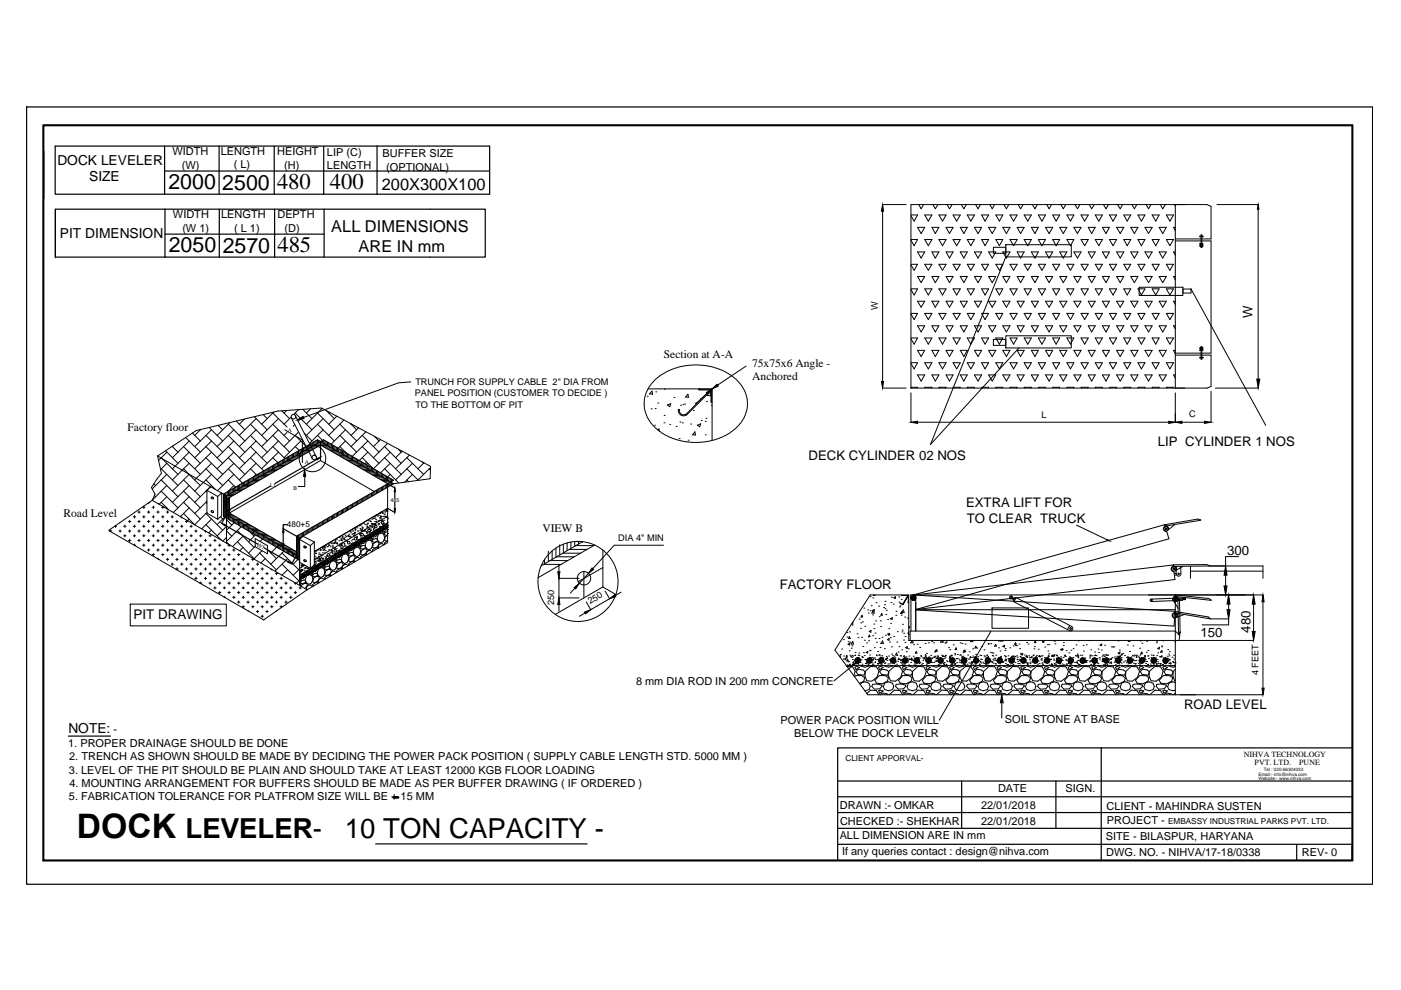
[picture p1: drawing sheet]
<svg xmlns="http://www.w3.org/2000/svg" width="297mm" height="210mm" viewBox="0 0 297 210" stroke-linecap="round" stroke-linejoin="round" font-family="sans-serif">
<defs><g id="words">
<text font-size="7.2" x="16.3" y="177.7">DOCK</text>
<g font-size="5.8">
<text x="39.3" y="177.7">LEVELER-</text>
<text x="73.1" y="177.7">10 TON CAPACITY -</text>
</g>
<g font-size="4.8">
<text x="58.7" y="40.1">480</text>
<text x="69.9" y="40.1">400</text>
<text x="58.8" y="53.5">485</text>
</g>
<g font-size="4.5">
<text x="35.7" y="40.2">2000</text>
<text x="47.1" y="40.2">2500</text>
<text x="35.8" y="53.5">2050</text>
<text x="47.2" y="53.6">2570</text>
</g>
<g font-size="3.5">
<text x="81" y="40.2">200X300X100</text>
<text x="70.2" y="49.1">ALL DIMENSIONS</text>
<text x="76" y="53.3">ARE IN mm</text>
</g>
<g font-size="2.9">
<text x="12.2" y="34.9">DOCK LEVELER</text>
<text x="18.9" y="38.4">SIZE</text>
<text x="12.7" y="50.4">PIT DIMENSION</text>
<text x="14.5" y="155.4">NOTE:</text>
</g>
<g font-size="2.8">
<text x="265.5" y="67.5" transform="rotate(-90 265.5 67.5)">W</text>
<text x="245.5" y="94.5">LIP CYLINDER 1 NOS</text>
<text x="171.4" y="97.6">DECK CYLINDER 02 NOS</text>
<text x="204.8" y="107.5">EXTRA LIFT FOR</text>
<text x="205" y="110.9">TO CLEAR TRUCK</text>
<text x="260.2" y="117.7">300</text>
<text x="165.3" y="124.8">FACTORY FLOOR</text>
<text x="28.3" y="131.3">PIT DRAWING</text>
<text x="254.5" y="135">150</text>
<text x="265.1" y="134.1" transform="rotate(-90 265.1 134.1)">480</text>
<text x="251.1" y="150.4">ROAD LEVEL</text>
</g>
<g font-size="2.5">
<text x="140.7" y="76">Section at A-A</text>
<text x="159.4" y="77.8">75x75x6 Angle -</text>
<text x="159.5" y="80.6">Anchored</text>
<text x="27" y="91.3">Factory floor</text>
<text x="13.4" y="109.7">Road Level</text>
<text x="115" y="112.8">VIEW B</text>
</g>
<g font-size="2.3">
<text x="36.6" y="32.9">WIDTH</text>
<text x="38.6" y="35.8">(W)</text>
<text x="46.8" y="32.9">LENGTH</text>
<text x="49.6" y="35.7">( L)</text>
<text x="58.8" y="33">HEIGHT</text>
<text x="60.2" y="35.8">(H)</text>
<text x="69.3" y="33">LIP (C)</text>
<text x="69.3" y="35.8">LENGTH</text>
<text x="81.1" y="33.3">BUFFER SIZE</text>
<text x="81.9" y="36.2">(OPTIONAL)</text>
<text x="36.7" y="46.3">WIDTH</text>
<text x="46.9" y="46.3">LENGTH</text>
<text x="58.8" y="46.3">DEPTH</text>
<text x="38.7" y="49.1">(W 1)</text>
<text x="49.6" y="49.1">( L 1)</text>
<text x="60.3" y="49.1">(D)</text>
<text x="134.8" y="145.2">8 mm DIA ROD IN 200 mm CONCRETE</text>
<text x="24.1" y="155.4">-</text>
<text x="165.5" y="153.5">POWER PACK POSITION WILL</text>
<text x="213" y="153.3">SOIL STONE AT BASE</text>
<text x="14.4" y="158.4">1. PROPER DRAINAGE SHOULD BE DONE</text>
<text x="14.7" y="161.2">2. TRENCH AS SHOWN SHOULD BE MADE BY DECIDING THE POWER PACK POSITION ( SUPPLY CABLE LENGTH STD. 5000 MM )</text>
<text x="168.4" y="156.3">BELOW THE DOCK LEVELR</text>
<text x="14.6" y="164.1">3. LEVEL OF THE PIT SHOULD BE PLAIN AND SHOULD TAKE AT LEAST 12000 KGB FLOOR LOADING</text>
<text x="14.7" y="166.9">4. MOUNTING ARRANGEMENT FOR BUFFERS SHOULD BE MADE AS PER BUFFER DRAWING ( IF ORDERED )</text>
<text x="211.6" y="167.9">DATE</text>
<text x="225.9" y="167.9">SIGN.</text>
<text x="14.6" y="169.7">5. FABRICATION TOLERANCE FOR PLATFROM SIZE WILL BE + 15 MM</text>
<text x="178.1" y="171.6">DRAWN :- OMKAR</text>
<text x="208" y="171.6">22/01/2018</text>
<text x="234.6" y="171.7">CLIENT - MAHINDRA SUSTEN</text>
<text x="178" y="177.9">ALL DIMENSION ARE IN mm</text>
<text x="178.1" y="174.9">CHECKED :- SHEKHAR</text>
<text x="208" y="174.9">22/01/2018</text>
<text x="234.5" y="178.1">SITE - BILASPUR, HARYANA</text>
<text x="234.7" y="174.8">PROJECT -</text>
<text x="178.5" y="181.2">If any queries contact : design@nihva.com</text>
<text x="234.5" y="181.5">DWG. NO. - NIHVA/17-18/0338</text>
<text x="276" y="181.5">REV- 0</text>
</g>
<g font-size="1.9">
<text x="186.1" y="65.8" transform="rotate(-90 186.1 65.8)">W</text>
<text x="88.1" y="81.7">TRUNCH FOR SUPPLY CABLE 2&quot; DIA FROM</text>
<text x="87.9" y="84.1">PANEL POSITION (CUSTOMER TO DECIDE )</text>
<text x="88.1" y="86.4">TO THE BOTTOM OF PIT</text>
<text x="220.8" y="88.6">L</text>
<text x="252.1" y="88.5">C</text>
<text x="131.1" y="114.6">DIA 4&quot; MIN</text>
<text x="117.5" y="128.3" transform="rotate(-90 117.5 128.3)">250</text>
<text x="125.1" y="128.1" transform="rotate(-30 125.1 128.1)">250</text>
<text x="266.8" y="143.2" transform="rotate(-90 266.8 143.2)">4 FEET</text>
</g>
<g font-size="1.7">
<text x="60.8" y="111.8">480+5</text>
<text x="179.3" y="161.4">CLIENT APPORVAL-</text>
<text x="263.7" y="160.4">NIHVA TECHNOLOGY</text>
<text x="266" y="162.2">PVT. LTD.</text>
<text x="275.4" y="162.2">PUNE</text>
<text x="247.7" y="174.8">EMBASSY INDUSTRIAL PARKS PVT. LTD.</text>
</g>
<g font-size="1.2">
<text x="61" y="91.5">A</text>
<text x="64.7" y="98.3">A</text>
</g>
<g font-size="1.1">
<text x="57.2" y="103.2">L1</text>
<text x="62.2" y="103.9">B</text>
<text x="82.8" y="106.5">485</text>
<text x="54.4" y="115.7" transform="rotate(30 54.4 115.7)">W1</text>
</g>
<g font-size="1">
<text x="266.8" y="164.5">Email:- info@nihva.com</text>
<text x="266.8" y="165.3">Website:- www.nihva.com</text>
<text x="267.9" y="163.5">Tel : 020 66304033</text>
</g>
</g></defs>
<!-- layer: 0 -->
<g fill="none" stroke="#000" stroke-width=".25">
<path d="M5.6 22.7h285.4v164.8h-285.4zM9.1 26.5h277.7v156h-277.7zM9.2 26.6h277.5v155.8h-277.5zM9.3 26.7h277.4v155.7h-277.4zM9.3 31.9v10.2M34.9 31h-23.2v10.2h23.2M34.9 31v10.2M34.9 31h68.9v10.2h-68.9M34.9 36.3h68.9M46.5 31v10.2M58.1 31v10.2M68.6 31v10.2"/>
<path d="M79.9 31v10.2M11.7 44.4v10.2M35 44.4h67.9v10.1h-67.9M35 44.4h-23.3v10.1h23.3M35 44.4v10.1M35 49.6h33.7M46.5 44.4v10.1M58.2 44.4v10.1M68.7 44.4v10.1M67.2 97.4l-8.9 5.1M68 93.6v3.3M47.7 111.4l7 4"/>
<path d="M48 105.1v3.3M48 109.1l-1 1.8M56 116.1l5.1 3M57.3 103.1l-8.6 4.9M60 116.1l2.9 1.6-1 1.8M60 112.9v2.4M60.9 111.2h-.9v.9l2.9 1.6M82.2 102.6l1.5 .8M82.2 107.8l1.5 .9M83.7 104.3v1.3M83.7 106.5v1.3M14.5 156.1h8.9"/>
<path d="M233.5 158.6h-55.9v23.8M233.5 158.6h53.2M233.5 158.6v23.8M79.6 178.9h44.9M83.4 169.1h1.1M84.5 169h-1.1h1.1M84.5 169.1h-1.1h1.1M177.6 179h109.1M177.6 175.6h109.1M177.6 172.3h109.1M177.6 168.9h109.1M177.6 165.6h109.1"/>
<path d="M203.9 165.6v10M223.9 165.6v10M274.9 179v3.4M286.7 179.4v3"/>
</g>
<g fill="none" stroke="#000" stroke-width=".21">
<path d="M187.1 43.4h5M187.1 44.8v36.1M193.1 45.6h1.4l-.7 1.3-.7-1.2M193.1 50.8h1.4l-.7 1.3-.7-1.1M193.1 56h1.4l-.7 1.3-.7-1.1M194.5 48.2h1.6l-.8 1.3zM194.5 53.4h1.6l-.8 1.3zM194.5 58.6h1.6l-.8 1.3zM194.8 43.4l.5 .9 .5-.9M196.1 45.6h1.5l-.8 1.3zM196.1 50.8h1.5l-.8 1.3zM196.1 56h1.5l-.8 1.3z"/>
<path d="M197.6 48.2h1.5l-.8 1.3zM197.6 53.4h1.5l-.8 1.3zM197.6 58.6h1.5l-.8 1.3zM197.8 43.4l.5 .9 .6-.9M199.1 45.6h1.5l-.8 1.3zM199.1 50.8h1.5l-.8 1.3zM199.1 56h1.5l-.8 1.3zM200.6 48.2h1.5l-.8 1.3zM200.6 53.4h1.5l-.8 1.3zM200.6 58.6h1.5l-.8 1.3zM200.8 43.4l.5 .9 .6-.9M202.1 45.6h1.5l-.8 1.3z"/>
<path d="M202.1 50.8h1.5l-.8 1.3zM202.1 56h1.5l-.8 1.3zM203.6 48.2h1.5l-.7 1.3zM203.6 53.4h1.5l-.7 1.3zM203.6 58.6h1.5l-.7 1.3zM203.8 43.4l.6 .9 .5-.9M205.1 45.6h1.5l-.8 1.3zM205.1 50.8h1.5l-.8 1.3zM205.1 56h1.5l-.8 1.3zM206.6 48.2h1.5l-.7 1.3zM206.6 53.4h1.5l-.7 1.3zM206.6 58.6h1.5l-.7 1.3z"/>
<path d="M206.9 43.4l.5 .9 .5-.9M208.1 45.6h1.5l-.8 1.3zM208.1 50.8h1.5l-.8 1.3zM208.1 56h1.5l-.8 1.3zM209.6 48.2h1.5l-.7 1.3zM209.6 53.4h1.5l-.7 1.3zM209.6 58.6h1.5l-.7 1.3zM209.9 43.4l.5 .9 .5-.9M210.6 52.4h2.6v1.3h-2.6zM211.1 45.6h1.5l-.7 1.3zM211.1 50.8h1.5l-.7 1.3zM211.1 56h1.5l-.7 1.3z"/>
<path d="M212.6 48.2h1.5l-.7 1.3zM212.6 53.4h1.5l-.7 1.3zM212.6 58.6h1.5l-.7 1.3zM212.9 43.4l.5 .9 .5-.9M213.2 51.9h13.9v2.6h-13.9zM213.2 54.5l-15.9 39.7 18.7-20.4M214.1 45.6h1.6l-.8 1.3zM214.1 50.8h1.6l-.8 1.3zM214.1 56h1.6l-.8 1.3zM215.7 48.2h1.4l-.7 1.3zM215.7 53.4h1.4l-.7 1.3zM215.7 58.6h1.4l-.7 1.3z"/>
<path d="M215.9 43.4l.5 .9 .5-.9M217.1 45.6h1.6l-.8 1.3zM217.1 50.8h1.6l-.8 1.3zM217.1 56h1.6l-.8 1.3zM218.7 48.2h1.4l-.7 1.3zM218.7 53.4h1.4l-.7 1.3zM218.7 58.6h1.4l-.7 1.3zM218.9 43.4l.5 .9 .5-.9M220.1 45.6h1.6l-.8 1.3zM220.1 50.8h1.6l-.8 1.3zM220.1 56h1.6l-.8 1.3zM221.7 48.2h1.5l-.8 1.3z"/>
<path d="M221.7 53.4h1.5l-.8 1.3zM221.7 58.6h1.5l-.8 1.3zM221.9 43.4l.5 .9 .5-.9M223.2 45.6h1.5l-.8 1.3zM223.2 50.8h1.5l-.8 1.3zM223.2 56h1.5l-.8 1.3zM224.7 48.2h1.5l-.8 1.3zM224.7 53.4h1.5l-.8 1.3zM224.7 58.6h1.5l-.8 1.3zM224.9 43.4l.5 .9 .5-.9M226.2 45.6h1.5l-.7 1.3zM226.2 50.8h1.5l-.7 1.3z"/>
<path d="M226.2 56h1.5l-.7 1.3zM227.7 48.2h1.5l-.8 1.3zM227.7 53.4h1.5l-.8 1.3zM227.7 58.6h1.5l-.8 1.3zM227.9 43.4l.5 .9 .6-.9M229.2 45.6h1.5l-.7 1.3zM229.2 50.8h1.5l-.7 1.3zM229.2 56h1.5l-.7 1.3zM230.7 48.2h1.5l-.7 1.3zM230.7 53.4h1.5l-.7 1.3zM230.7 58.6h1.5l-.7 1.3zM230.9 43.4l.6 .9 .5-.9"/>
<path d="M232.2 45.6h1.5l-.7 1.3zM232.2 50.8h1.5l-.7 1.3zM232.2 56h1.5l-.7 1.3zM233.7 48.2h1.5l-.7 1.3zM233.7 53.4h1.5l-.7 1.3zM233.7 58.6h1.5l-.7 1.3zM233.9 43.4l.6 .9 .5-.9M235.2 45.6h1.5l-.7 1.3zM235.2 50.8h1.5l-.7 1.3zM235.2 56h1.5l-.7 1.3zM236.7 48.2h1.6l-.8 1.3zM236.7 53.4h1.6l-.8 1.3z"/>
<path d="M236.7 58.6h1.6l-.8 1.3zM237 43.4l.5 .9 .5-.9M238.3 45.6h1.4l-.7 1.3zM238.3 50.8h1.4l-.7 1.3zM238.3 56h1.4l-.7 1.3zM239.7 48.2h1.6l-.8 1.3zM239.7 53.4h1.6l-.8 1.3zM239.7 58.6h1.6l-.8 1.3zM240 43.4l.5 .9 .5-.9M241.3 45.6h1.5l-.8 1.3zM241.3 50.8h1.5l-.8 1.3zM241.3 56h1.5l-.8 1.3z"/>
<path d="M242.8 48.2h1.5l-.8 1.3zM242.8 53.4h1.5l-.8 1.3zM242.8 58.6h1.5l-.8 1.3zM243 43.4l.5 .9 .5-.9M244.3 45.6h1.5l-.8 1.3zM244.3 50.8h1.5l-.8 1.3zM244.3 56h1.5l-.8 1.3zM245.8 48.2h1.5l-.8 1.3zM245.8 53.4h1.5l-.8 1.3zM245.8 58.6h1.5l-.8 1.3zM246 43.4l.5 .9 .6-.9M247.3 45.6h1.5l-.8 1.3z"/>
<path d="M247.3 50.8h1.5l-.8 1.3zM247.3 56h1.5l-.8 1.3zM249 43.4l.2 .3M249.2 43.4v38.9M249.2 50.7h7.6v-6.9l-.9-.4h-62.8v38.9M249.2 51.1h7.6v23.8h-7.6M249.2 58.6h-.4l.4 .7M249.2 53.4h-.4l.4 .7M249.2 48.2h-.4l.4 .7M254.4 51.7h.7v.1h-.7zM254.4 52.1h.7v.1h-.7zM254.4 50.1h.7v.1h-.7z"/>
<path d="M254.6 49.8h.2v2.7h-.2zM258 43.4h8.8M266.8 44.4v37M158.2 77.6l-6 4M193.1 61.2h1.4l-.7 1.4-.7-1.2M193.1 66.4h1.4l-.7 1.4-.7-1.2M193.1 71.7h1.4l-.7 1.3-.7-1.1M193.1 76.9h1.4l-.7 1.3-.7-1.1M194.5 63.9h1.6l-.8 1.2zM194.5 69.1h1.6l-.8 1.3zM194.5 74.3h1.6l-.8 1.3zM194.5 79.5h1.6l-.8 1.3z"/>
<path d="M196.1 61.2h1.5l-.8 1.4zM196.1 66.4h1.5l-.8 1.4zM196.1 71.7h1.5l-.8 1.3zM196.1 76.9h1.5l-.8 1.3zM197.6 63.9h1.5l-.8 1.2zM197.6 69.1h1.5l-.8 1.3zM197.6 74.3h1.5l-.8 1.3zM197.6 79.5h1.5l-.8 1.3zM199.1 61.2h1.5l-.8 1.4zM199.1 66.4h1.5l-.8 1.4zM199.1 71.7h1.5l-.8 1.3zM199.1 76.9h1.5l-.8 1.3z"/>
<path d="M200.6 63.9h1.5l-.8 1.2zM200.6 69.1h1.5l-.8 1.3zM200.6 74.3h1.5l-.8 1.3zM200.6 79.5h1.5l-.8 1.3zM202.1 61.2h1.5l-.8 1.4zM202.1 66.4h1.5l-.8 1.4zM202.1 71.7h1.5l-.8 1.3zM202.1 76.9h1.5l-.8 1.3zM203.6 63.9h1.5l-.7 1.2zM203.6 69.1h1.5l-.7 1.3zM203.6 74.3h1.5l-.7 1.3zM203.6 79.5h1.5l-.7 1.3z"/>
<path d="M205.1 61.2h1.5l-.8 1.4zM205.1 66.4h1.5l-.8 1.4zM205.1 71.7h1.5l-.8 1.3zM205.1 76.9h1.5l-.8 1.3zM206.6 63.9h1.5l-.7 1.2zM206.6 69.1h1.5l-.7 1.3zM206.6 74.3h1.5l-.7 1.3zM206.6 79.5h1.5l-.7 1.3zM208.1 61.2h1.5l-.8 1.4zM208.1 66.4h1.5l-.8 1.4zM208.1 71.7h1.5l-.8 1.3zM208.1 76.9h1.5l-.8 1.3z"/>
<path d="M209.6 63.9h1.5l-.7 1.2zM209.6 69.1h1.5l-.7 1.3zM209.6 74.3h1.5l-.7 1.3zM209.6 79.5h1.5l-.7 1.3zM210.6 72h2.6v1.2h-2.6zM211.1 61.2h1.5l-.7 1.4zM211.1 66.4h1.5l-.7 1.4zM211.1 71.7h1.5l-.7 1.3zM211.1 76.9h1.5l-.7 1.3zM212.6 63.9h1.5l-.7 1.2zM212.6 69.1h1.5l-.7 1.3zM212.6 74.3h1.5l-.7 1.3z"/>
<path d="M212.6 79.5h1.5l-.7 1.3zM213.2 71.2h13.9v2.6h-13.9zM214.1 61.2h1.6l-.8 1.4zM214.1 66.4h1.6l-.8 1.4zM214.1 71.7h1.6l-.8 1.3zM214.1 76.9h1.6l-.8 1.3zM215.7 63.9h1.4l-.7 1.2zM215.7 69.1h1.4l-.7 1.3zM215.7 74.3h1.4l-.7 1.3zM215.7 79.5h1.4l-.7 1.3zM217.1 61.2h1.6l-.8 1.4zM217.1 66.4h1.6l-.8 1.4z"/>
<path d="M217.1 71.7h1.6l-.8 1.3zM217.1 76.9h1.6l-.8 1.3zM218.7 63.9h1.4l-.7 1.2zM218.7 69.1h1.4l-.7 1.3zM218.7 74.3h1.4l-.7 1.3zM218.7 79.5h1.4l-.7 1.3zM220.1 61.2h1.6l-.8 1.4zM220.1 66.4h1.6l-.8 1.4zM220.1 71.7h1.6l-.8 1.3zM220.1 76.9h1.6l-.8 1.3zM221.7 63.9h1.5l-.8 1.2zM221.7 69.1h1.5l-.8 1.3z"/>
<path d="M221.7 74.3h1.5l-.8 1.3zM221.7 79.5h1.5l-.8 1.3zM223.2 61.2h1.5l-.8 1.4zM223.2 66.4h1.5l-.8 1.4zM223.2 71.7h1.5l-.8 1.3zM223.2 76.9h1.5l-.8 1.3zM224.7 63.9h1.5l-.8 1.2zM224.7 69.1h1.5l-.8 1.3zM224.7 74.3h1.5l-.8 1.3zM224.7 79.5h1.5l-.8 1.3zM226.2 61.2h1.5l-.7 1.4zM226.2 66.4h1.5l-.7 1.4z"/>
<path d="M226.2 71.7h1.5l-.7 1.3zM226.2 76.9h1.5l-.7 1.3zM227.7 63.9h1.5l-.8 1.2zM227.7 69.1h1.5l-.8 1.3zM227.7 74.3h1.5l-.8 1.3zM227.7 79.5h1.5l-.8 1.3zM229.2 61.2h1.5l-.7 1.4zM229.2 66.4h1.5l-.7 1.4zM229.2 71.7h1.5l-.7 1.3zM229.2 76.9h1.5l-.7 1.3zM230.7 63.9h1.5l-.7 1.2zM230.7 69.1h1.5l-.7 1.3z"/>
<path d="M230.7 74.3h1.5l-.7 1.3zM230.7 79.5h1.5l-.7 1.3zM232.2 61.2h1.5l-.7 1.4zM232.2 66.4h1.5l-.7 1.4zM232.2 71.7h1.5l-.7 1.3zM232.2 76.9h1.5l-.7 1.3zM233.7 63.9h1.5l-.7 1.2zM233.7 69.1h1.5l-.7 1.3zM233.7 74.3h1.5l-.7 1.3zM233.7 79.5h1.5l-.7 1.3zM235.2 61.2h1.5l-.7 1.4zM235.2 66.4h1.5l-.7 1.4z"/>
<path d="M235.2 71.7h1.5l-.7 1.3zM235.2 76.9h1.5l-.7 1.3zM236.7 63.9h1.6l-.8 1.2zM236.7 69.1h1.6l-.8 1.3zM236.7 74.3h1.6l-.8 1.3zM236.7 79.5h1.6l-.8 1.3zM238.3 61.2h1.4l-.7 1.4zM238.3 66.4h1.4l-.7 1.4zM238.3 71.7h1.4l-.7 1.3zM238.3 76.9h1.4l-.7 1.3zM239.7 63.9h1.6l-.8 1.2zM239.7 69.1h1.6l-.8 1.3z"/>
<path d="M239.7 74.3h1.6l-.8 1.3zM239.7 79.5h1.6l-.8 1.3zM241.3 61.2h1.5l-.8 1.4zM241.3 66.4h1.5l-.8 1.4zM241.3 71.7h1.5l-.8 1.3zM241.3 76.9h1.5l-.8 1.3zM241.5 60.9h9.3v1.7h-9.3zM242.8 63.9h1.5l-.8 1.2zM242.8 69.1h1.5l-.8 1.3zM242.8 74.3h1.5l-.8 1.3zM242.8 79.5h1.5l-.8 1.3zM244.3 61.2h1.5l-.8 1.4z"/>
<path d="M244.3 66.4h1.5l-.8 1.4zM244.3 71.7h1.5l-.8 1.3zM244.3 76.9h1.5l-.8 1.3zM245.8 63.9h1.5l-.8 1.2zM245.8 69.1h1.5l-.8 1.3zM245.8 74.3h1.5l-.8 1.3zM245.8 79.5h1.5l-.8 1.3zM247.3 61.2h1.5l-.8 1.4zM247.3 66.4h1.5l-.8 1.4zM247.3 71.7h1.5l-.8 1.3zM247.3 76.9h1.5l-.8 1.3zM249.2 75.3h7.6v6.6l-.9 .4h-62.8"/>
<path d="M249.2 79.5h-.4l.4 .7M249.2 74.3h-.4l.4 .7M249.2 69.1h-.4l.4 .7M249.2 63.9h-.4l.4 .6M250.8 61.3h1.7v.8h-1.7zM252.5 61.3l15.9 28.9M254.4 74.2h.7v.1h-.7zM254.4 73.7h.7v.2h-.7zM254.4 75.8h.7v.1h-.7zM254.6 73.5h.2v2.6h-.2zM33.4 96.7l14.6 8.4M33.4 96.7l.8 3.7-2.1 3 .8 1.4-.6 1.3"/>
<path d="M33.4 96.7l8.2-5.4 17.3-4.1 9.3-.7 23.1 12.4-.1 2.6-7.7 1.1M34.2 97.1l3.5 3.5M34.2 99.4l3.5 3.5M35.1 95.6l2.6 2.6M35.4 95.9l-1.8 1.7M35.4 98.2l-1.3 1.4M36.5 94.6l1.2 1.3M36.7 94.5l-.2 .2M38.9 99.4l3.6 3.5M38.9 97.1l3.6 3.5M38.9 94.7l3.6 3.5M39.4 92.8l3.1 3.1"/>
<path d="M40.1 93.5l-3.6 3.6M40.1 95.9l-3.6 3.5M40.1 98.2l-3.6 3.6M40.8 91.8l1.7 1.7M42.4 91.1h.1M42.5 91.1l-1.2 1.2M43.7 99.4l3.5 3.5M43.7 97.1l3.5 3.5M43.7 94.7l3.5 3.5M43.7 92.3l3.5 3.6M44.3 90.6l2.9 2.9M44.8 91.1l-3.5 3.6"/>
<path d="M44.8 93.5l-3.5 3.6M44.8 95.9l-3.5 3.5M44.8 98.2l-3.5 3.6M46.2 90.2l1 .9M48.4 99.4l3 3M48.4 97.1l3.5 3.5M48.4 94.7l3.5 3.5M48.4 92.3l3.5 3.6M48.4 89.9l3.5 3.6M48.7 89.6l-2.7 2.7M49.6 91.1l-3.6 3.6M49.6 93.5l-3.6 3.6"/>
<path d="M49.6 95.9l-3.6 3.5M49.6 98.2l-3.6 3.6M50.1 89.3l1.8 1.8M51.8 88.8l-1.1 1.1M53.1 99.4l1.3 1.3M53.1 97.1l2.8 2.8v.7h1.3M53.1 94.7l3.6 3.5M53.1 92.3l3.6 3.6M53.1 89.9l3.6 3.6M53.9 88.3l2.8 2.8M54.3 88.8l-3.6 3.5M54.3 91.1l-3.6 3.6"/>
<path d="M54.3 93.5l-3.6 3.6M54.3 95.9l-3.6 3.5M54.3 98.2l-3.6 3.6M55.8 87.9l.9 .9M56.1 99.7v.7M56.4 99.6v.7h1.3M56.7 99.4v.7M57 99.3v.7M57.2 99.1v.7M57.3 99.8h1.3M57.5 99v.7M57.8 98.8v.7h1.2"/>
<path d="M57.8 97.1l1.1 1M57.8 94.7l2.6 2.5M57.8 92.3l3.6 3.6M57.8 89.9l3.6 3.6M57.8 87.6l3 2.9M58 98.6v.7M58.1 87.4l-2.6 2.5M58.2 99.2h1.3M58.3 98.5v.7M58.5 98.3v.7M58.7 99h1.3M58.8 98.2v.7"/>
<path d="M59 88.8l-3.5 3.5M59 91.1l-3.5 3.6M59 93.5l-3.5 3.6M59 95.9l-3.5 3.5M59.1 98v.7M59.2 98.7h1.2M59.3 97.9v.7M59.6 97.7v.8M59.6 98.4h1.3M59.7 87.1l1.7 1.7M59.9 97.6v.7M60.1 98.2h1.3"/>
<path d="M60.1 97.4v.7M60.4 97.3v.7M60.4 91.1l3.7 2.2v4.8M60.6 97.9h1.2M60.7 97.1v.7M60.8 87l-.6 .6M60.8 91.7l-.6 .6M60.9 96.9v.8M61 97.6h1.2M61.2 96.8v.7M61.4 96.6v.8h1.3M61.7 88.4l-1.5 1.5"/>
<path d="M61.7 96.5v.7M61.8 88.6l4.4 8.6M61.9 97.1h1.3M62 96.3v.8M62.2 96.2v.7M62.4 96.8h1.2M62.5 90l-.3 .4M62.5 96v.8M62.6 94.7l.8 .8M62.6 92.3l2.2 2.3M62.6 87.6l3.5 3.5M62.6 88.2l4.4 8.6"/>
<path d="M62.8 95.9v.7M62.8 96.5h1.3M63 95.7v.8M63.3 86.9l-1.1 1M63.3 91.6l-3.1 3.1M63.3 95.6v.7h1.3M63.6 95.4v.7M63.8 88.8l-.6 .5M63.8 93.5l-3.6 3.6M63.8 96h1.2M63.9 95.3v.7M64.2 86.8l1.9 2"/>
<path d="M64.2 95.8h1.3M64.4 94.9v.8M64.5 91.8l1.6 1.7M64.7 94.8v.7M64.7 95.5h1.2M64.9 94.6v.8M65.2 94.5l-.1 .7h1.3M65.5 94.3v.8M65.6 95h1.3M65.7 94.2v.7M65.8 86.7l-.8 .9M66 94.1v.7"/>
<path d="M66.1 94.7h1.2M66.2 93.9v.7M66.5 93.7v.7h1.3M66.8 93.6v.7M67 94.2h1.9M67 93.4v.7M67.3 92.3l1.1 1.1v.4M67.3 89.9l3.6 3.6M67.3 87.6l3.6 3.5M67.3 93.2v.8M67.3 93.2l-19.9 11.6v4.7l16.1 9.3M67.3 93.2l16.2 9.4"/>
<path d="M67.5 93.9h1M67.6 93.4v.4M67.8 93.5v.2M67.9 93.6h.1M68 97.6l-20 11.5 14.9 8.6M68 97.6l11.3 6.6M68 93.6v4M68.1 93.5v.2M68.1 94.4h1.3M68.3 86.6l-3.3 3.3M68.5 88.8l-3.5 3.5M68.5 91.1l-2.9 2.9"/>
<path d="M68.6 94.7h1.3M68.6 93.3v.7M68.9 93.4v.7M69.1 95h1.2M69.1 93.6v.7M69.2 87.1l1.7 1.7M69.4 93.8v.7M69.5 95.2h1.3M69.7 93.9v.7M69.8 87.4l-.1 .2M69.9 94.1v.7M70 95.5h1.2"/>
<path d="M70.2 94.2v.7M70.5 95.8h1.2M70.5 94.3v.8M70.8 94.5v.7M70.9 96h1.3M71 94.6v.8M71.3 94.8v.7M71.4 88.3l-1.7 1.6M71.6 95v.7M71.8 96.5h1.3M71.8 95.1v.7M72.1 94.7l1.3 1.3v.8"/>
<path d="M72.1 92.3l3.5 3.6M72.1 89.9l3.5 3.6M72.1 95.3v.7M72.3 96.8h1.2M72.4 95.4v.8M72.6 95.6v.7h-1.3M72.7 97.1h1.3M72.9 95.7v.8M72.9 89.1l-3.2 3.2M73.2 95.9v.7M73.3 91.1l-3.1 3.1M73.3 93.5l-1.6 1.5"/>
<path d="M73.3 95.9h-.1M73.7 97.6h1.2M73.7 96.2v.7M73.9 96.3v.8M74.1 97.9h1.3M74.2 96.5v.7M74.3 89.8l1.3 1.3M74.5 89.9h-.1M74.5 96.6v.8h-1.3M74.6 98.2h1.2M74.7 96.8v.7M75 97v.7"/>
<path d="M75 98.4h1.3M75.3 97.1v.7M75.5 98.7h1.3M75.5 97.3v.7M75.8 97.4v.8M76 99h1.2M76 90.7l-1.6 1.6M76.1 97.6v.7M76.3 97.7v.8M76.4 99.2h1.3M76.6 97.9v.7M76.8 97.1l2.3 2.2-.1 .7"/>
<path d="M76.8 94.7l3.6 3.5M76.8 92.3l3.6 3.6M76.9 98v.7M77.1 98.2v.7M77.4 99.8h1.2M77.4 98.3v.7M77.6 91.6l-3.2 3.1M77.7 98.5v.7M77.7 97.9l-.2 .5M77.9 98.7v.7M78 93.5l-3.3 3.3M78 95.9l-1.8 1.7"/>
<path d="M78 98.2l-.3 .3M78.2 98.8v.7h-1.3M78.5 99v.7M78.8 99.1v.8M79.3 99.4v.7M79.3 92.5l1.1 1M79.5 99.6v.7h-1.2M79.8 99.7v.7M80.1 99.9v.7M80.7 93.2l-1.5 1.5M81.5 99.4l3 3M81.5 97.1l3.6 3.5"/>
<path d="M81.5 94.7l3.6 3.5M82.2 94l-3 3.1M82.7 95.9l-3.5 3.5M82.7 98.2l-2 2M84.5 95.2l.6 .7M85.3 95.7l-1.4 1.4M86.2 99.4l2.5 2.4M86.2 97.1l3.6 3.5M86.8 96.5l-2.9 2.9M87.1 81l-2.6 .2-20.1 7.3M87.4 98.2l-3.5 3.6M89.5 97.9l.3 .3"/>
<path d="M89.9 98.1l-1.3 1.3M91 99.4l.2 .2M91.3 99.1l-2.7 2.7M137.2 84h.1M137.4 82.5h13.6v10.9M138.1 86.7h.1M138.2 82.9l.2 .7-.7-.1zM138.6 80.8l1.3-1.1 1.5-.9 3.1-1.1 1.9-.3h2.3l1.8 .3 1.9 .5 1.2 .6 1.6 .9 1.3 1.1 1 1.4 .5 .8 .5 2-.1 1.6-.4 1.5-1 1.7-1.3 1.3-1.8 1.2-2.2 .9-2.1 .5-2.9 .1-1.8-.2-2.4-.7-2.1-1.1-1.3-.9-1.5-1.9-.8-1.8-.2-1.1 .1-1.9 .6-1.7zM138.8 90.2h.1M138.9 86.6h.1M139 83.1h.1M139.5 85.5h.1"/>
<path d="M139.5 91.2l.2-.3 .1 .5M140.8 89.6h.1M140.8 88.1h.1M140.9 82.5h.1M141.5 85.9l.7-.3-.2 .6zM142 90h.1M142.9 84.3h.1M143.4 90.4h.1M143.8 86.8l.2 .1M144 93h.1M144.1 86.8a.91 .91 0 0 0 .3 1 .91 .91 0 0 0 1.1 0M144.2 89.5h.1"/>
<path d="M144.3 85.9h.1M144.7 89.6h.1M144.8 85.8h.1M145.1 85.7h.1M145.9 83.6l.1 .6h-.7zM145.9 93.3h.1M146.4 89.9h.1M147 87h.1M147.3 91.6l.2 .6h-.7zM147.5 85.5h.1M147.8 90.2l.8-.3-.2 .6zM148.2 82.5h.1"/>
<path d="M148.2 82.5v.2h2.6v2.6M148.5 82.5l-.2 .2M148.6 84.5h.1M148.7 89.1h.1M148.9 82.5l-.3 .2M149.2 82.5l-.2 .2M149.5 92.2h.1M149.5 89.4h.1M149.5 82.5l-.2 .2M149.7 88.7h.1M149.8 85.1h.1M149.9 82.5l-.2 .2"/>
<path d="M150 83.4l-2.5 2.2M150.2 82.5l-.2 .2M150.6 83v.9l-.8-.1M150.6 82.5l-.3 .2M150.6 82.7l-5.1 5.1M150.8 82.8l-5.2 5.1a1.12 1.12 0 0 1-1.3 .1 1.12 1.12 0 0 1-.4-1.2M150.8 85.3h.2M150.8 85.9h.1M150.9 82.5l-.2 .2M151 82.7l-.2 .2M151 83l-.2 .3M151 83.3l-.2 .3"/>
<path d="M151 83.7l-.2 .2M151 84l-.2 .3M151 84.4l-.2 .2M151 84.7l-.2 .2M151 85l-.2 .3M187.1 82.3h5M193.1 82.3h.1M193.1 83.3v6.2M193.1 82.1h1.4v.2M194.5 89.5h53.3M196.1 82.3v-.2h1.5l-.1 .2M199.2 82.3l-.1-.2h1.5l-.1 .2"/>
<path d="M202.2 82.3l-.1-.2h1.5l-.1 .2M205.2 82.3l-.1-.2h1.5l-.1 .2M208.2 82.3l-.1-.2h1.5l-.1 .2M211.2 82.3l-.1-.2h1.5l-.1 .2M214.3 82.3l-.2-.2h1.6l-.2 .2M217.3 82.3l-.2-.2h1.6l-.2 .2M220.3 82.3l-.2-.2h1.6l-.2 .2M223.3 82.3l-.1-.2h1.5l-.1 .2M226.3 82.3l-.1-.2h1.5l-.1 .2M229.3 82.3l-.1-.2h1.5l-.1 .2M232.3 82.3l-.1-.2h1.5l-.1 .2M235.3 82.3l-.1-.2h1.5l-.1 .2"/>
<path d="M238.4 82.3l-.1-.2h1.4v.2M241.4 82.3l-.1-.2h1.5l-.1 .2M244.4 82.3l-.1-.2h1.5l-.1 .2M247.4 82.3l-.1-.2h1.5l-.1 .2M249.2 83.3v6.2M250.6 89.5h4.8M256.8 83v6.5M257.7 82.3h9.1M23.1 112.5l32.9 19M23.2 112.6h.5M23.5 112.3v.4M24.3 111.6h.4"/>
<path d="M24.5 111.4v.4M25.2 112.6h.5M25.5 110.8h.1M25.5 112.3v.5M26.2 111.6h.5M26.2 113.6h.5M26.5 111.3v.5M26.5 113.4v.4M27.2 110.6h.5M27.2 112.6h.5M27.2 114.6h.5M27.5 110.3v.5"/>
<path d="M27.5 112.3v.5M27.5 114.3v.5M28.3 109.6h.5M28.3 111.6h.5M28.3 113.6h.5M28.5 115.6h.3M28.5 109.3v.5M28.5 111.3v.5M28.5 113.4v.4M28.5 115.3v.3M29.2 108.6h.5M29.2 110.6h.5"/>
<path d="M29.2 112.6h.5M29.2 114.6h.5M29.5 108.3v.5M29.5 110.3v.5M29.5 112.3v.5M29.5 114.3v.5M30.2 107.6h.5M30.2 109.6h.5M30.2 111.6h.5M30.2 113.6h.5M30.2 115.6h.5M30.5 107.3v.5"/>
<path d="M30.5 109.3v.5M30.5 111.3v.5M30.5 113.4v.4M30.5 115.3v.6M31.3 108.6h.5M31.3 110.6h.5M31.3 112.6h.5M31.3 114.6h.5M31.3 116.6h.5M31.5 106.6v.2M31.5 108.3v.5M31.5 110.3v.5"/>
<path d="M31.5 112.3v.5M31.5 114.3v.5M31.5 116.4v.5M31.6 106.5h.2M32.3 107.6h.4M32.3 109.6h.4M32.3 111.6h.4M32.3 113.6h.4M32.3 115.6h.4M32.3 117.6h.4M32.3 106.1l32.8 18.9M32.3 106.1l-9.2 6.3"/>
<path d="M32.5 107.3v.5M32.5 109.3v.5M32.5 111.3v.5M32.5 113.4v.4M32.5 115.3v.6M32.5 117.4v.4M32.6 102.6l.4 .3M32.7 105.1l.3 .2M33.2 108.6h.6M33.2 110.6h.6M33.2 112.6h.6M33.2 114.6h.6"/>
<path d="M33.2 116.6h.6M33.5 106.8h.1M33.5 108.3v.5M33.5 110.3v.5M33.5 112.3v.5M33.5 114.3v.5M33.5 116.4v.5M33.5 118.3v.2M33.7 118.6h.1M34.2 106.5l1.5 1.6M34.2 104.1l3.5 3.6M34.2 101.8l3.5 3.5"/>
<path d="M34.3 107.6h.5M34.3 109.6h.5M34.3 111.6h.5M34.3 113.6h.5M34.3 115.6h.5M34.3 117.6h.5M34.5 107.4v.4M34.5 109.3v.5M34.5 111.3v.5M34.5 113.4v.4M34.5 115.3v.6M34.5 117.4v.4"/>
<path d="M35.3 108.6h.5M35.3 110.6h.5M35.3 112.6h.5M35.3 114.6h.5M35.3 116.6h.5M35.3 118.6h.5M35.4 100.6l-3.1 3.1M35.4 102.9l-3.1 3.2M35.4 105.3l-1.6 1.6M35.4 107.7l-.1 .1M35.5 108.3v.5M35.5 110.3v.5"/>
<path d="M35.5 112.3v.5M35.5 114.3v.5M35.5 116.4v.5M35.5 118.3v.6M36.3 109.6h.5M36.3 111.6h.5M36.3 113.6h.5M36.3 115.6h.5M36.3 117.6h.5M36.3 119.6h.5M36.5 109.3v.5M36.5 111.3v.5"/>
<path d="M36.5 113.4v.4M36.5 115.3v.6M36.5 117.4v.4M36.5 119.4v.5M37.3 110.6h.5M37.3 112.6h.5M37.3 114.6h.5M37.3 116.6h.5M37.3 118.6h.5M37.5 110.3v.5M37.5 112.3v.5M37.5 114.3v.5"/>
<path d="M37.5 116.4v.5M37.5 118.3v.6M38.3 109.6h.1M38.3 111.6h.5M38.3 113.6h.5M38.3 115.6h.5M38.3 117.6h.5M38.3 119.6h.5M38.5 109.7v.1M38.5 111.3v.5M38.5 113.4v.4M38.5 115.3v.6"/>
<path d="M38.5 117.4v.4M38.5 119.4v.5M38.9 101.8l3.6 3.5M38.9 108.9l2.4 2.4M38.9 106.5l3.6 3.6M38.9 104.1l3.6 3.6M39.3 110.6h.5M39.3 112.6h.5M39.3 114.6h.5M39.3 116.6h.5M39.3 118.6h.5M39.6 110.3v.5"/>
<path d="M39.6 112.3v.5M39.6 114.3v.5M39.6 116.4v.5M39.6 118.3v.6M40.1 102.9l-3.6 3.6M40.1 105.3l-3.3 3.4M40.1 107.7l-1.9 1.8M40.1 110.1l-.3 .3M40.1 100.6l-3.6 3.5M40.3 111.6h.5M40.3 113.6h.5M40.3 115.6h.5"/>
<path d="M40.3 117.6h.5M40.3 119.6h.5M40.5 111.3v.5M40.5 113.4v.4M40.5 115.3v.6M40.5 117.4v.4M40.5 119.4v.5M41.3 112.6h.5M41.3 114.6h.5M41.3 116.6h.5M41.3 118.6h.5M41.5 112.3v.5"/>
<path d="M41.5 114.3v.5M41.5 116.4v.5M41.5 118.3v.6M42.3 113.6h.5M42.3 115.6h.5M42.3 117.6h.5M42.3 119.6h.5M42.6 113.4v.4M42.6 115.3v.6M42.6 117.4v.4M42.6 119.4v.5M43.3 112.6h.3v.2"/>
<path d="M43.3 114.6h.5M43.3 116.6h.5M43.3 118.6h.5M43.6 114.3v.5M43.6 116.4v.5M43.6 118.3v.6M43.7 106.5l.2 .2M43.7 101.8l1.9 1.9M43.7 111.2l3.3 3.3M43.7 108.9l3.5 3.5M43.7 104.1l.2 .2M43.9 106.3l-2.6 2.6"/>
<path d="M43.9 108.7l-2.6 2.5M43.9 104v4.8l2.3 1.3M43.9 104l2.3 1.3M44.3 113.6h.5M44.3 115.6h.5M44.3 117.6h.5M44.3 119.6h.5M44.5 113.4v.4M44.5 115.3v.6M44.5 117.4v.4M44.5 119.4v.5M44.7 103.2l-.8 .8"/>
<path d="M44.8 100.6l-3.5 3.5M44.8 102.9l-3.5 3.6M44.8 110.1l-2 2M44.8 112.4l-.5 .6M45.3 114.6h.5M45.3 116.6h.5M45.3 118.6h.5M45.6 114.3v.5M45.6 116.4v.5M45.6 118.3v.6M46.2 105.3v4.8M46.2 105.3l.8-.8v4.9l-.8 .7"/>
<path d="M46.3 115.6h.5M46.3 117.6h.5M46.3 119.6h.5M46.6 115.3v.6M46.6 117.4v.4M46.6 119.4v.5M46.8 109.6l.4 .5M47.3 116.6h.5M47.3 118.6h.5M47.4 106.8l1.3-1.3v3.3l14.2 8.2 .6-.6M47.4 104.8l.6 .3v.8l20-11.6 14.2 8.3v12.4l-17.1 10M47.5 104.9l-.1 .1"/>
<path d="M47.6 116.4v.5M47.6 118.3v.6M47.6 104.6v.3M47.6 105l-.2 .2M47.8 105.1l-.4 .3M47.9 104.5v.6M47.9 105.1l-.5 .5M48 105.3l-.6 .6M48 105.5l-.6 .6M48 105.7l-.6 .6M48 109.2l-2 2M48 111.6l-2 2"/>
<path d="M48 113.9l-.7 .8M48 114.9l.6 .6v.4M48 112.6l1.2 1.1M48 110.2l1.2 1.1M48 105.6h.4M48 105.4h.9M48 105.1l20.6-11.9 14.9 8.6-20.6 11.9M48 105.1v10.1M48 109.5l-.2 .2M48 109.7l-.1 .1M48.1 105.1h1.3M48.1 109.9l-.1 .2"/>
<path d="M48.1 109.1h1M48.1 105.8l-.7 .7M48.2 104.3v.8M48.2 109.2v.7M48.3 115.6h.5M48.3 117.6h.5M48.3 119.6h.5M48.4 109.3h1.2M48.4 104.1v.1M48.4 101.8l1.5 1.5M48.4 104.2v.7M48.4 109.4v.7"/>
<path d="M48.6 117.4v.4M48.6 119.4v.5M48.6 104.8h1.2M48.6 108.8h.1M48.7 107l-1.3 1.3M48.7 107.3l-1.3 1.2M48.7 107.5l-1.3 1.2M48.7 107.7l-1.3 1.3M48.7 107.9l-1.3 1.3M48.7 108.1l-1.3 1.3M48.7 108.4l-1.2 1.1M48.7 105.7l-1.3 1.3"/>
<path d="M48.7 105.9l-1.3 1.3M48.7 106.2l-1.3 1.2M48.7 106.4l-1.3 1.2M48.7 106.6l-1.3 1.3M48.7 106.8l-1.3 1.3M48.7 108.6l-.5 .4M48.7 104v.7M48.7 109.5v.8M48.8 109.6h1.3M49 103.9v.7M49 109.7v.7M49 104.5h1.3"/>
<path d="M49.2 103.7v.7M49.3 116.6h.5M49.3 118.6h.5M49.5 104.3h1.2M49.5 103.5v.8M49.5 110v.7M49.6 100.6l-3.5 3.4M49.6 102.9l-1.3 1.4M49.6 116.4v.5M49.6 118.3v.6M49.7 110.8l-1.7 1.6M49.7 110.1h1.3"/>
<path d="M49.8 103.4v.7M49.8 110.1v.8M50 104h1.2M50 103.2v.8M50 110.3v.7M50.2 110.4h1.2M50.3 103.1v.7M50.3 110.4v.8M50.3 117.6h.6M50.3 119.6h.6M50.3 114.9l3.6 3.5M50.3 112.5l3.6 3.6"/>
<path d="M50.4 103.7h1.3M50.5 109.8h-1.3v.8M50.6 102.9v.8M50.6 110.6v.7M50.6 117.4v.4M50.6 119.4v.5M50.6 110.6h1.3M50.8 102.8l.1 .7h1.2M50.8 110.8v.7M51.1 102.6v.8M51.2 111.7l-3.2 3.1M51.3 118.6h.5"/>
<path d="M51.3 103.2h1.3M51.4 102.5v.7M51.4 111.1v.7M51.5 113.7l-2.2 2.2M51.5 116.1l-.7 .7M51.6 118.3v.6M51.6 111.2h1.2M51.6 102.3v.7M51.6 111.2v.8M51.8 102.9h1.3M51.9 102.2v.7M51.9 111.4v.7"/>
<path d="M52 111.4h1.3M52.2 102v.7M52.2 111.5v.8M52.3 102.7h1.2M52.3 119.6h.5M52.4 110.9h-1.3v.7M52.4 101.8v.8M52.4 111.7v.7M52.5 111.7h1.2M52.6 117.8h.1M52.6 119.4v.5M52.7 101.7v.7"/>
<path d="M52.7 111.8v.8M52.7 102.4h1.3M52.8 112.6l1.1 1.1M53 101.5v.8M53.2 102.1h1.2M53.2 101.4v.7M53.2 112.1v.7M53.4 118.6h.5M53.4 112.3h1.3M53.5 101.2v.8M53.5 112.3v.7M53.6 118.4v.5"/>
<path d="M53.7 101.9h1.2M53.7 101.1v.7M53.7 112.4v.8M53.9 112.5h1.2M54 101v.7M54 112.6v.7M54.1 115.8l-1.4 1.4M54.1 101.6h1.2M54.1 114.2l2.6 1.5v1.7l-2.6-1.5zM54.2 113.4l-1.5 1.5M54.2 112h-1.3l.1 .7M54.3 100.6l-.4 .4"/>
<path d="M54.3 100.8v.7M54.3 112.8v.7M54.3 112.8h1.3M54.4 119.6h.4M54.5 101.3h1.3M54.5 100.6v.8M54.5 112.9v.7M54.6 119.4v.5M54.8 100.5v.7M55 101.1h1.3M55 117.2l3.6 3.6M55.1 100.3v.7"/>
<path d="M55.1 113.2v.7M55.3 113.3h1.2M55.3 100.2v.7M55.3 113.4v.7M55.5 100.8h1.2M55.6 116.7l-1.8 1.8M55.6 100v.7M55.6 113.5v.7M55.7 114.3l-.6 .5M55.7 113.6h1.3M55.9 113.7v.7M56.1 113.1h-1.3v.7"/>
<path d="M56.1 113.8v.7M56.2 113.8h1.2M56.2 118.4l-.9 1M56.4 114v.7M56.6 114.1h1.3M56.7 114.1v.7M56.7 116.5l1.9 1.9M56.9 100h1.2M57 114.3v.7M57.1 114.4h1.2M57.2 114.5v.7M57.5 114.6v.7"/>
<path d="M57.5 114.6h1.3M57.8 114.8v.7M58 114.9h1.3M58 114.9v.7M58.3 115v.8M58.4 115.9l.2 .2M58.5 115.2h1.2M58.5 115.2v.7M58.6 116l-1.2 1.2M58.8 115.3v.8M58.9 115.4h1.3M59.1 115.5v.7"/>
<path d="M59.3 115.7v.7M59.4 115.7h1.2M59.6 115.8v.7M59.8 119.6l3.5 3.5M59.8 117.2l3.5 3.6M60.1 116.1v.8M60.2 116.9l-2.8 2.7M60.3 116.2h1.3M60.4 116.3v.7M60.7 116.4v.8M60.8 116.5h1.2M60.9 116.6v.7"/>
<path d="M61 118.4l-2.7 2.7M61.1 116h-1.2v.7M61.2 116.7v.8M61.2 116.8h1.3M61.4 116.9v.7M61.7 117h1.2M61.7 117v.8M62 117.2v.7M62.2 117.3h.7M62.2 117.3v.8M62.5 117.5v.7M62.6 117.5h.3"/>
<path d="M62.8 117.7v.7M62.9 113.7v4.7M62.9 113.7l.6 .4M63 113.8l-.1 .1M63 113.6v.2M63.1 113.9l-.2 .2M63.2 118.6l-1 1M63.3 114l-.4 .3M63.3 113.4v.5M63.4 114.1l-.5 .5M63.5 114.6l-.6 .6M63.5 114.1l-.6-.3v.6"/>
<path d="M63.5 114.1v10M63.5 114.2l-.6 .6M63.5 114.4l-.6 .6M63.5 114.8l-.6 .7M63.5 115l-.6 .7M63.5 115.3l-.6 .6M63.5 115.5l-.6 .6M63.5 115.7l-.6 .7M63.5 115.9l-.6 .7M63.5 116.1l-.6 .7M63.5 116.6l-.6 .6M63.5 116.8l-.6 .7"/>
<path d="M63.5 117l-.6 .7M63.5 117.2l-.6 .7M63.5 117.5l-.6 .6M63.5 117.7l-.6 .6M63.5 117.9l-.5 .6M63.5 118.1l-.4 .5M63.5 118.4l-.2 .2M63.5 118.6l-.1 .1M63.5 119.2l2.3 1.3M63.5 114.4l.7-.7 2.4 1.2M63.5 114.4l2.3 1.3M63.6 113.3v.7"/>
<path d="M63.8 119.8h.1M63.9 113.1v.8M63.9 119.9l.1 .1h-.1zM64 119.7h.1M64.1 119.9h.1M64.1 113v.7M64.2 119.9h.1M64.4 112.8v.8M64.6 101v2.2h-1.4M64.7 112.7v.7M64.7 119.8l-1.2 .7M64.9 112.6v.7"/>
<path d="M65.2 112.4v.7M65.5 112.2v.7M65.7 112.1v.7M65.8 115.7v4.8M66 111.9v.7M66.2 111.7v.8M66.5 111.6v.7M66.6 119.8v.2v-.2M66.6 114.9v4.8l-.8 .8M66.6 118.6h.1M66.6 114.9l-.8 .8M66.7 119.1l.3 .3-.3 .3"/>
<path d="M66.7 119.7h.1M66.8 117.9h.1M66.8 118.7h.1M66.8 111.4v.8M66.9 118.3h.1M66.9 117.2h.1M66.9 117.4h.1M67 116.7v.2zM67 118.3h.1M67 111.3v.7M67.2 118.5h.1M67.3 116.7h.1"/>
<path d="M67.3 111.2v.7M67.3 119.9h.1M67.4 118.5h.1M67.5 119.9h.1M67.5 118.9h.1M67.5 119.5h.1M67.5 117.5h.1M67.5 120h.1M67.6 119.1h.1M67.6 111v.7M67.6 117.9l-.1 .1zM67.6 117.2h.1"/>
<path d="M67.6 118.1h.1M67.7 118.8l-1.1 .3M67.7 119.8h.1M67.7 119.7h.1M67.7 118l-.1 .1M67.7 118.4l.1 .2h-.1zM67.8 118.9h.1M67.8 116.7h.1M67.8 116.6h.1M67.8 110.9v.7M67.9 119.7h.1M67.9 119.6v.1"/>
<path d="M67.9 119.6h.1M67.9 117.5h.1M68 117.9h.1M68 116.6h.1M68 119.7h.1M68 119.2v.1h-.1zM68 118.9h.1M68.1 119.5h.1M68.1 110.7v.7M68.2 119.8h.1M68.3 119.5h.1M68.3 117.2h.1"/>
<path d="M68.3 117.7h.1M68.3 119.9h.1M68.3 119.4h.1M68.3 116.1v.1zM68.4 116.2h.1M68.4 119.3h.1M68.4 119.7h.1M68.4 119.8h.1M68.4 110.5v.8M68.4 118.4h.1M68.4 119.4h.1M68.5 116.6h.1"/>
<path d="M68.5 118.4h.1M68.5 118.7h.1M68.5 116.7h.1M68.5 119.5h.1M68.6 119.5h.1M68.6 119.2h.1M68.6 119.6h.1M68.6 110.4v.7M68.7 119.8h.1M68.7 119.7h.1M68.7 119.1h.1M68.8 119h.1"/>
<path d="M68.8 119.5h.1M68.8 115.9l.1 .1-.2 .1zM68.8 117.2h.1M68.8 115.8h.1M68.8 119.4h.1M68.8 116.4l-.1 .1zM68.8 116.2h.1M68.8 118.1h.1M68.9 119.3h.1M68.9 110.2v.7M68.9 119.1h.1M68.9 119h.1"/>
<path d="M69 116.7h.1M69 118.4h.1M69 119h.1M69 115.7h.1M69 119.5h.1M69.1 119h.1M69.1 118.8h.1M69.1 118.2l.1-.1zM69.1 119.5h.1M69.1 119.2h.1M69.1 110.1v.7M69.2 119.5h.1"/>
<path d="M69.2 119h.1M69.2 119.1h.1M69.3 117.8h.1M69.3 115.9h.1M69.3 118.5h.1M69.3 118.5v.1M69.4 119.2h.1M69.4 119.3h.1M69.4 117.9h.1M69.4 118.9h.1M69.4 115.9h.1M69.4 118.8h.1"/>
<path d="M69.4 109.9v.7M69.5 118.9h.1M69.5 119.3h.1M69.6 118.7h.1M69.6 119l-.1 .1M69.6 118.3h.1M69.6 119.2h.1M69.7 116.6h.1M69.7 118.7h.1M69.7 119.1h.1M69.7 119h.1M69.7 109.8v.7"/>
<path d="M69.7 115.5l.1 .1h-.1zM69.8 115.7h.1M69.8 118.2h.1M69.8 119.2l-.3 .4-.5 .1M69.9 118.6h.1M69.9 117.2h.1M69.9 118.5h.1M69.9 117.7v.1M69.9 109.6v.7M70 117.9h.1M70 115v.1l-.1-.1M70 118.4h.1"/>
<path d="M70 115.9h.1M70 118.7h.1M70 118.8h.1M70 118.6h.1M70.1 114.9h.1M70.1 118.4h.1M70.1 117.1h.1M70.2 115.3h.1M70.2 118.3h.1M70.2 118.7h.1M70.2 117.9h.1M70.2 118.2h.1"/>
<path d="M70.2 118.4h.1M70.2 109.5v.7M70.3 118.3h.1M70.3 116.7l.1-.1zM70.3 116.9h.1M70.4 117.2h.1M70.4 118.4h.1M70.4 115.1h.1M70.5 115.6h.1M70.5 117.7h.1M70.5 117.3h.1M70.5 118.1h.1"/>
<path d="M70.5 118.5h.1M70.5 115.9h.1M70.5 116.1h.1M70.5 118.7h.1M70.5 109.3v.8M70.6 117.9h.1M70.6 118.2h.1M70.6 118.4v.1M70.6 118.4h.1M70.7 117.9h.1M70.7 118.2h.1M70.8 109.2v.7"/>
<path d="M70.8 115.2h.1M70.8 117.8h.1M70.8 118.4h.1M70.9 117.4h.1M70.9 117.8h.1M70.9 118.2h.1M70.9 118.4h.1M70.9 115l.1 .2-.2 .1zM70.9 117.7h.1M71 116.4h.1M71 117.4h.1M71 109v.7"/>
<path d="M71 116.1h.1l-.1 .1zM71 114.6h.1M71 117.9h.1M71 117.6h.1M71 118.1h.1M71 118h.1M71.1 115.1h.1M71.1 118.6l.4-.1-.3 .5-.2-.2zM71.1 114.8l.1 .1-.2 .1zM71.1 117.9h.1M71.1 118.1h.1M71.2 118.2h.1"/>
<path d="M71.2 117.5h.1M71.3 118.3h.1M71.3 118.1h.1M71.3 117h.1M71.3 116.4h.1M71.3 117.5h.1M71.3 117.8h.1M71.3 108.9v.7M71.3 115.3h.1M71.3 114.3h.1M71.4 117.7h.1M71.4 120l-.1-.8-.6-.3-.6 .3-.3 .8 .3 .6 .4 .4 .6-.3 .3-.7"/>
<path d="M71.4 116.8h.1M71.4 117.8h.1M71.5 115.3h.1M71.5 118.8l-.2 .4 .4 .2 .7-.3M71.5 115l-.1 .2zM71.6 117.9h.1M71.6 117.3h.1M71.6 119.7l.6-.4h.5l.1 .4-.4 .6-.7 .3-.3-.2zM71.6 108.7v.7M71.6 117.3l.1 .1-.1-.1M71.6 117.3v.1M71.6 117.8h.1"/>
<path d="M71.7 117.9h.1M71.7 117.5h.1M71.7 118h.1M71.8 117.4h.1M71.8 114.7h.1M71.8 117.2h.1M71.8 117.6h.1M71.8 108.5v.7M71.9 115.8h.1M71.9 117.8h.1M71.9 117.1v.1M71.9 113.9h.1"/>
<path d="M71.9 117h.1M71.9 117.6h.1M71.9 117.4h.1M71.9 116.7l-.1 .1zM71.9 116.6h.1M72 116.9h.1M72 117.2h.1M72 115.6h.1M72 117.4h.1M72.1 115.3h.1M72.1 116.9l-.2-.1v.2M72.1 117.1h.1"/>
<path d="M72.1 117.6h.1M72.1 108.4v.7M72.2 114.3h.1M72.2 117.2h.1M72.2 117.4h.1M72.2 116.4h.1M72.2 117.3v.1M72.2 114.6h.1M72.2 117.6h.1M72.3 115.6h.1M72.3 117.5h.1M72.3 118.6h-.3l-.5 .2"/>
<path d="M72.3 118.6l.1 .5M72.4 116.3h.1M72.4 117h.1M72.4 117.7l-.4 .4-.5 .1M72.4 108.2v.8M72.4 116.9h.1M72.4 115.4v.1l-.1 .1zM72.4 114.6h.1M72.4 115.3h.1M72.4 117.1h.1M72.4 114.2v.1zM72.4 117v.1z"/>
<path d="M72.5 115h.1M72.5 114h.1M72.5 117.3h.1M72.5 116.7h.1M72.6 117.1h.1M72.6 116.9h.1M72.6 117.2h.1M72.6 117.7l.7-.3 .5 .3 .1 .8-.3 .7-.5 .3-.5-.3-.3-.6zM72.6 108.1v.7M72.7 116.7h.1M72.7 117.2h.1M72.7 113.6l-.1 .1z"/>
<path d="M72.7 115.1h.1M72.7 117.3h.1M72.8 114.1h.1M72.8 116.6h.1M72.8 116.8h.1M72.8 117.3v.1M72.9 107.9v.8M72.9 116.9h.1M72.9 117.4h.1M72.9 116.6l.1 .1M72.9 116.7h.1M73 116.3h.1"/>
<path d="M73 117h.1M73 116.5h.1M73 114.2l.1 .2h-.2zM73 115.8h.1M73 116.6h.1M73 115.3h.1v.1zM73 115.7h.1M73 117.1h.1M73 116.9h.1M73.1 113.9h.1M73.1 114.5h.1M73.2 113.5h.1"/>
<path d="M73.2 116.5h.1M73.2 107.8v.7M73.2 114.8h.1M73.3 116.6h.1M73.3 117.2l-.3 .2M73.3 116.8h.1M73.3 116.7h.1M73.3 117h.1M73.3 116.3h.1M73.4 113.8h.1M73.4 116.8h.1M73.4 116.6h.1"/>
<path d="M73.4 114.5h.1M73.4 115.8h.1M73.4 116.2h.1M73.4 116.7h.1M73.4 116.5h.1M73.4 107.6v.8M73.5 116.4h.1M73.5 116.9h.1M73.5 116.5h.1M73.5 116.2h.1M73.6 116.3h.1M73.6 117.1l.4-.1-.2 .5-.3-.2z"/>
<path d="M73.7 107.5v.7M73.7 116.6h.1M73.8 115.9h.1M73.8 116.7h.1M73.8 116.1h.1M73.8 116.3h.1M73.8 113.6h.1M73.8 116.6h.1M73.8 116.2h.1M73.8 120l-.4-.3h-.4l-.4 .4 .1 .5M73.8 113.5l.1 .2h-.1zM73.8 114.8h-.1v.1"/>
<path d="M73.9 113.3h.1M73.9 116.1h.1M73.9 107.3v.7M74 116.1h.1M74 117.3l.9-.1v.4l-.6 .3-.4-.2zM74.1 116.3h.1M74.1 115.9h.1M74.1 116.4h.1M74.2 113.7h.1M74.2 116.4h.1M74.2 115.9h.1M74.2 113.7l-.1 .1z"/>
<path d="M74.2 112.7h.1M74.2 116h.1M74.2 116.3h.1M74.2 107.2v.7M74.3 113.9h.1M74.3 115.8h.1M74.3 113h.1M74.4 116.2h.1M74.4 115.9h.1M74.4 116h.1M74.4 115.3h.1M74.5 114.7h.1"/>
<path d="M74.5 107v.7M74.5 116.3h.1M74.5 115.7h.1M74.6 115.6h.1M74.6 115.9h-.1M74.6 115.9h.1M74.6 113.4h.1M74.6 115.5h.1M74.6 116.1h.1M74.6 116h.1M74.6 115.4l-.1 .1M74.6 112.4h.1"/>
<path d="M74.7 114.4h.1M74.7 115.1h.1M74.7 115.8h.1M74.7 115.7h.1M74.7 106.8v.8M74.8 112.6h.1M74.8 113.1h.1M74.8 115.7h.1M74.9 116h.1M74.9 116.2l-.3 .5h-.6M74.9 115.5h.1M75 115.9h.1"/>
<path d="M75 115.7h.1M75 106.7v.7M75 119.2l-.1-.2-.5 .2-.5 .3 .2 .3M75 116v.1M75.1 115h.1M75.1 115.5h.1M75.1 115.3h.1M75.1 115.6h.1M75.1 113.4l.1 .2h-.2zM75.1 113.2h.1M75.1 112h.1M75.1 116.3l.7-.3 .5 .3 .2 .7-.3 .8-.6 .3-.4-.4-.3-.6z"/>
<path d="M75.2 115.5h.1M75.2 119.1h.1M75.2 115.6h.1M75.2 112.9l.1 .1-.1 .1zM75.2 112.8h.1M75.2 113.6h.1M75.2 115.8h.1M75.2 115.2h.1M75.3 115.1h.1M75.3 111.9h.1M75.3 112.2h.1M75.3 118.3l-.4 .6-.6 .3-.4-.3 .2-.7 .6-.4h.5l.1 .5"/>
<path d="M75.3 106.5v.8M75.3 115.3h.1M75.4 115.4h.1M75.4 112.3l-.1 .1zM75.4 115.7h.1M75.4 114.8h.1M75.5 115.2h.1M75.5 115.4h.1M75.5 115h.1M75.5 115.3h.1M75.5 106.4v.7M75.6 113.7h.1"/>
<path d="M75.6 115.5h.1M75.6 115.3v.1M75.6 115.3h.1M75.7 111.9h.1M75.7 114.3h.1M75.7 114l.1-.1zM75.7 115h.1M75.7 112.6h.1M75.8 115h.1M75.8 115.5h.1M75.8 106.2v.8M75.9 115.1h.1"/>
<path d="M75.9 115.5h.1M75.9 115.2h.1M75.9 114.4h.1M76 112.6h.1M76 115h.1M76 115.3h.1M76 115.5l-.6 .4M76.1 114.4h.1M76.1 106.1v.7M76.1 114.6v.1M76.1 111.5h.1M76.1 114.7h.1"/>
<path d="M76.1 114.9h.1M76.1 114.8h.1M76.2 113.4h.1M76.2 115.3h.1M76.2 115.6h.4l-.3 .4-.3-.1zM76.2 115.1h.1M76.2 111.4h.1M76.2 113.1h.1M76.3 115h.1M76.3 112h.1M76.3 114.8h.1M76.3 115.1h.1"/>
<path d="M76.3 114.9h.1M76.3 115.2h.1M76.3 118.5l-.3-.3-.5 .1-.3 .3v.5M76.3 105.9v.8M76.4 114.2h.1M76.4 115.2h.1M76.3 114.6h.1M76.5 113.1h.1M76.5 114.5h.1M76.5 113.5l.1 .1-.2 .1zM76.5 111.3h.1M76.5 114h.1"/>
<path d="M76.5 114.7h.1M76.5 115.9l.6-.3 .3 .1 .1 .4-.7 .3-.4-.1zM76.6 112.3v.1h-.1zM76.6 113.1h.1M76.6 114.7h.1M76.6 115.1h.1M76.6 105.8v.7M76.6 112.7h.1M76.7 111.7h.1M76.7 114.9h.1M76.7 114.4h.1M76.7 114.8h.1"/>
<path d="M76.7 114.7h.1M76.7 114.8v.1M76.8 112.1h.1M76.8 112.5h.1M76.8 114.8l-.1 .1M76.8 111.9h.1M76.8 112.3v.2zM76.9 114.3h.1M76.9 114.7h.1M76.9 105.6v.8M76.9 114.4h.1M77 114.3h.1"/>
<path d="M76.9 112.6h.1M77 112.6h.1M76.9 114.6h.1M77 112.6h-.1M77.1 114.7h.1M77.1 110.9h.1M77.1 114.5h.1M77.1 113.5h.1M77.1 114.1h.1M77.1 105.5v.7M77.2 112.6h.1M77.3 112.3h.1"/>
<path d="M77.3 113.7h.1M77.3 114.2h.1M77.3 114.5h.1M77.3 112.4h.1M77.4 111.2h.1M77.4 113.7h.1M77.4 113.9h.1M77.4 114.4h.1M77.4 114.6h.1M77.4 105.3v.7M77.4 113.8v.1M77.4 114h.1"/>
<path d="M77.4 114.7v.1M77.5 114.2h.1M77.5 114.8l-.4 .4-.6 .1M77.6 112.7h.1M77.6 113.8h.1M77.6 114.2h.1M77.6 117.8l-.1-.2-.6 .2-.4 .3 .1 .2M77.6 113.9h.1M77.7 113h.1M77.7 105.2v.7M77.7 111.2h.1M77.7 114.5h.1"/>
<path d="M77.7 114h.1M77.7 117.6h.1M77.7 111.5h.1M77.7 111.7h.1M77.7 114.1h.1M77.7 113.7h.1M77.8 114.3h.1M77.8 114h.1M77.8 112.8l.1 .2h-.1zM77.8 116.8l-.3 .6-.7 .3-.3-.2 .1-.8 .7-.3h.4l.2 .4M77.8 100h1.3M77.9 113.9h.1"/>
<path d="M77.9 114h.1M77.9 111.6v.2zM77.9 113.6h.1M77.9 114.2h.1M77.9 105v.7M77.9 111l.1-.1 .1 .1zM78 111.8h.1M78 113.9h.1M78 114h.1M78.1 113.9h.1M78.1 110.4h.1M78.1 113.8h.1"/>
<path d="M78.2 114h.1M78.2 112.1h.1M78.2 114.1h.1M78.2 104.8v.8M78.2 112.9h.1M78.2 113.6h.1M78.3 113.4h.1M78.3 114.5l-.6 .3-.3 .9 .3 .5M78.3 111.4h.1M78.3 113.8h.1M78.3 114.5l.5 .3 .2 .8-.3 .7-.5 .3-.5-.4M78.4 113.9h.1"/>
<path d="M78.4 114v.1M78.4 110.4h.1M78.4 113.6h.1M78.4 113.5h.1M78.5 104.7v.7M78.5 112.6h.1M78.5 112.4h.1M78.5 113.6h.1M78.5 113.3h.1M78.5 113.4h.1M78.5 110.6h.1M78.5 112h.1"/>
<path d="M78.5 113.8h.1M78.5 113.7h.1M78.6 113.9h.1M78.6 113.4h.1M78.6 114l-.7 .4M78.6 112.4h.1M78.6 113.3h.1M78.6 113.6h.1M78.7 110.9h.1M78.7 113.6h.1M78.7 114.2l.4-.1-.3 .5-.2-.2zM78.7 100.6h1.3"/>
<path d="M78.8 111.1h.1M78.8 111h.1M78.8 104.5v.8M78.8 113.4h.1M78.8 113.6h.1M78.8 110.1h.1M78.8 113.2h.1M78.8 117l-.3-.3-.5 .1-.3 .4v.4M78.9 111.2h.1M78.9 113.4h.1M78.9 113.6h.1M78.9 111.6l.2 .1-.2 .1z"/>
<path d="M79 112.9h.1M79 113h.1M79 116.9h.1M79 104.4v.7M79 116.6v.3M79.1 114.4l.8-.2 .1 .5-.7 .3-.3-.2zM79.1 113.1h.1M79.1 109.9h.1M79.1 113.4h.1M79.1 113.5h.1M79.1 115.3l-.1 .7 .3 .2 .7-.3M79.2 111.5h.1"/>
<path d="M79.2 112.1h.1M79.2 115.3l.6-.4h.5l.1 .4-.4 .6M79.2 100.8h1.2M79.2 112.2v.2zM79.2 113.3h.1M79.3 111.9h.1M79.3 113.3h.1M79.3 112.9h.1M79.3 109.5h-.1M79.3 104.3v.7M79.3 113.2h.1M79.3 113h.1"/>
<path d="M79.3 111l.1 .1-.1 .1zM79.3 111.1h.1M79.3 111.7h.1M79.3 113.4h.1M79.4 109.9h.1M79.4 110.6h.1M79.4 112.8h.1M79.4 113.1h.1M79.5 109.6h.1M79.5 111.2h.1M79.5 112.8h.1M79.5 113.3h.1"/>
<path d="M79.5 113.2h.1M79.5 111h.1M79.5 104.1v.7M79.6 109.4h.1M79.6 112.8h.1M79.6 113.1h.1M79.6 112.6h.1M79.6 112.9h.1M79.6 110.1h.1M79.6 113h.1M79.6 111.1v.1zM79.6 101.1h1.3"/>
<path d="M79.7 109.2h.1M79.7 112.3h.1M79.7 113h.1M79.7 112.7h.1M79.7 110.5h.1M79.7 113.1h.1M79.8 112.6h.1M79.8 104v.7M79.9 113h.1M79.9 112.8h.1M79.9 109.1v.1h.2l-.1-.1M80 113.2l-.4 .6h-.6"/>
<path d="M80 113h.1M80 112.3h.1M80.1 112.4h.1M80.1 109.4h.1M80.1 113h.1M80.1 112.6h.1M80.1 112.8h.1M80.1 103.8v.7M80.1 116.2h.1M80.1 116.2l-.1-.1-.6 .2-.4 .3M80.1 101.3h1.3M80.2 111.3h.1"/>
<path d="M80.2 112.3h.1M80.2 111h.1M80.2 112.9h.1M80.2 113.4l-.3 .8M80.2 112.9v.1M80.2 109.2h.1M80.2 112.5h.1M80.2 110.4h.1M80.3 112.5h.1M80.3 112.8h.1M80.3 110.3h.1M80.3 111.1h.1"/>
<path d="M80.3 100v.7M80.3 103.6v.7M80.4 112.8h.1M80.4 112.1h.1M80.4 109.8h.1M80.4 112.7h.1M80.5 112h.1M80.5 112.3h.1M80.5 112.6h.1M80.5 112.5h.1M80.5 108.8h.1M80.5 108.9h.1"/>
<path d="M80.5 111.6h.1M80.6 109.8h.1M80.6 109.4h.1M80.6 101.6h1.2M80.6 100.2v.7M80.6 103.5v.7M80.6 111.6l.1 .1h-.2zM80.6 112.3h.1M80.7 110.3h.1M80.7 111.8h.1M80.7 112.3h.1M80.7 112.6h.1"/>
<path d="M80.7 112.3v.1M80.7 110h.1M80.7 110.8h.1M80.7 112.5h.1M80.7 109.5l.1 .2-.1-.1zM80.8 111.9h.1M80.8 113l-.6 .3M80.9 109.5h.1M80.9 112.4h.1M80.9 112.2h.1M80.9 113l.5 .3 .1 .8-.2 .7-.6 .3-.5-.3-.3-.6M80.9 100.3v.8"/>
<path d="M80.9 103.3v.7M81 112h.1M81 108.5l.1 .1-.1 .1zM81 110.4h.1M81 112.3h.1M81 101.9h1.3M81.1 108.9h.1M81.1 112.3h.1M81.1 111.9h.1M81.1 112.4h.1M81.1 108.6h.1M81.1 100.5v.7"/>
<path d="M81.1 103.2v.7M81.1 111.8h.1M81.1 112.5l-.5 .5-.2-.1M81.1 112.9l.2-.2h.3l-.2 .4-.3-.2M81.2 111.2l-.2 .1zM81.2 111.7h.1M81.2 112h.1M81.3 109.5h.1M81.3 112.2h.1M81.3 111.9h.1M81.3 111.3h.1M81.3 111.7h.1"/>
<path d="M81.3 112h.1M81.4 111h.1M81.4 110.3h.1M81.4 100.7v.7M81.4 103v.7M81.4 115.5h.1M81.4 115.5l-.4-.2h-.5l-.3 .4v.4M81.4 109.2h.1M81.4 111.5v.1zM81.4 112h.1M81.5 112.2h.1M81.5 109h.1"/>
<path d="M81.5 112.3l.2 .1 .5-.1M81.5 108.4h.1M81.5 108.6h.1M81.5 115.4h.1M81.6 111.5h.1M81.6 109.5h.1M81.7 112h.1M81.7 100.8v.7M81.7 102.9v.7M81.7 109.5h.1M81.7 111.7h.1M81.7 111.9h.1"/>
<path d="M81.8 111.7h.1M81.8 111.3h.1M81.8 112h.1M81.9 111.6h.1M81.9 112h.1M81.9 108.1l-.1 .1zM81.9 109.7h.1M81.9 101v.7M81.9 102.7v.7M82 107.9h.1M82 111.2h.1M82 111.3h.1"/>
<path d="M82 102.4h.4M82 108.4l.1-.2 .1 .2h-.2M82 111l-.1-.1v.2M82.1 108.4h.1M82.1 109.7h.1M82.1 111.7h.1M82.1 111.8h.1M82.1 112.7l-.5 .2-.1 .5 .4 .1 .3-.1M82.1 110.7h.1M82.1 111.4h.1M82.1 112.7h.1M82.2 111.9l-18.7 11.1 .4-.1-.4 .4"/>
<path d="M82.2 112.3h.1M82.2 114.8l-.7 .3v.3M82.2 110h.1M82.2 113.1h.1M82.2 113.5l-.5 .3-.2 .8 .4 .2 .3-.2M82.2 107.8l-15.6 9.2 14.2-8.4M82.2 111.8l-18.7 11M82.2 111l-18.7 11.1M82.2 110.9l-18.7 11M82.2 109.5l-15.6 9.1M82.4 101.2v.8M82.4 102.4v.7"/>
<path d="M82.7 100.6l-.5 .5v.7M82.7 101.4v.7h-1.2M82.7 102.3v.7M83 101.5v.6M83 102.3v.5M83.2 101.7v.2M83.2 102.4v.3M83.5 102.6l-20 11.5M86.2 101.8l.4 .3M87.4 100.6l-1.6 1.6M115.2 119.7h3.8M115.5 118.6v.9"/>
<path d="M116.3 116.9v2.2M116.6 118.9h3.8M117.1 116.8v1.8M117.9 116.2v1.9M118 118.1h3.7M118.5 119.8v1.4M118.7 115.5v2.2M119.4 117.3h3.7M119.4 115.4v1.8M120.2 115.1v1.6M120.7 116.5h3.8M121 114.9v1.4"/>
<path d="M121.8 114.8v1.1M122.1 115.7h3.8M122.7 114.8v.6M123.5 114.8v.1M123.5 114.8l-8.8 5.2M126.1 115.6l-12 6.9M127.8 116.6v7.8M140.7 115.6h-10.5l-4.5 5M228.2 111.4l6.6 3.1M247 111.2l.1 .5a.45 .45 0 0 1 .4 0 .45 .45 0 0 1 .2 .5M247 111.2l-53.5 15 55.3-6.4M247 111.2l7-1.1 .6 .1-7.5 1.3z"/>
<path d="M247 111.2l.1 .4M247.1 112h.2v.3h-.2zM247.7 112.3v-.4l-.4-.4a.58 .58 0 0 0-.6 .4 .58 .58 0 0 0 .2 .7l.5 .2 .4 1.4-53.6 15 54.9-6.3-.2-1.5-.1-.2M248.8 119.8v.3l.5 .2v.5M248.8 119.8l7-.1 .6 .3M248.8 119.8v.4M248.8 119.8v.3M249.1 111.2l-1.6 1.3M262.6 118h-2.7v2M27.6 128.1h20.4v4.6h-20.4zM37.3 120.6h.5M37.5 120.4v.4"/>
<path d="M38.5 121.4h.1M39.3 120.6h.5M39.6 120.4v.5M40.3 121.6h.5M40.5 121.4v.5M41.3 120.6h.5M41.3 122.6h.5M41.5 120.4v.5M41.5 122.4v.5M42.3 121.6h.5M42.3 123.6h.5M42.6 121.4v.5"/>
<path d="M42.6 123.4v.3M43.3 120.6h.5M43.3 122.6h.5M43.6 120.4v.5M43.6 122.4v.5M44.3 121.6h.5M44.3 123.6h.5M44.5 121.4v.5M44.5 123.4v.5M45.3 120.6h.5M45.3 122.6h.5M45.3 124.7h.5"/>
<path d="M45.6 120.4v.5M45.6 122.4v.5M45.6 124.4v.5M46.3 121.6h.5M46.3 123.6h.5M46.3 125.6h.5M46.6 121.4v.5M46.6 123.4v.5M46.6 125.4v.5M47.3 120.6h.5M47.3 122.6h.5M47.3 124.7h.5"/>
<path d="M47.6 120.4v.5M47.6 122.4v.5M47.6 124.4v.5M47.6 126.4v.2M47.6 126.6h.2M48.3 121.6h.5M48.3 123.6h.5M48.3 125.6h.5M48.6 121.4v.5M48.6 123.4v.5M48.6 125.4v.5M49.3 120.6h.5"/>
<path d="M49.3 122.6h.5M49.3 124.7h.5M49.3 126.6h.5M49.6 120.4v.5M49.6 122.4v.5M49.6 124.4v.5M49.6 126.4v.5M50.3 121.6h.6M50.3 123.6h.6M50.3 125.6h.6M50.3 127.7h.6M50.6 121.4v.5"/>
<path d="M50.6 123.4v.5M50.6 125.4v.5M50.6 127.4v.5M51.3 120.6h.5M51.3 122.6h.5M51.3 124.7h.5M51.3 126.6h.5M51.3 128.6h.5M51.6 120.4v.5M51.6 122.4v.5M51.6 124.4v.5M51.6 126.4v.5"/>
<path d="M51.6 128.4v.5M52.3 121.6h.5M52.3 123.6h.5M52.3 125.6h.5M52.3 127.7h.5M52.6 121.4v.5M52.6 123.4v.5M52.6 125.4v.5M52.6 127.4v.5M52.6 129.4v.1M52.8 129.7h.1M53.4 120.6h.5"/>
<path d="M53.4 122.6h.5M53.4 124.7h.5M53.4 126.6h.5M53.4 128.6h.5M53.6 120.4v.5M53.6 122.4v.5M53.6 124.4v.5M53.6 126.4v.5M53.6 128.4v.5M54.4 121.6h.4M54.4 123.6h.4M54.4 125.6h.4"/>
<path d="M54.4 127.7h.4M54.4 129.7h.4M54.6 121.4v.5M54.6 123.4v.5M54.6 125.4v.5M54.6 127.4v.5M54.6 129.4v.5M55.3 120.6h.6M55.3 122.6h.6M55.3 124.7h.6M55.3 126.6h.6M55.3 128.6h.6"/>
<path d="M55.3 130.7h.6M55.6 120.4v.5M55.6 122.4v.5M55.6 124.4v.5M55.6 126.4v.5M55.6 128.4v.5M55.6 130.4v.5M56.4 121.6h.5M56.4 123.6h.5M56.4 125.6h.5M56.4 127.7h.5M56.4 129.7h.5"/>
<path d="M56.6 121.4v.5M56.6 123.4v.5M56.6 125.4v.5M56.6 127.4v.5M56.6 129.4v.5M57.4 120.6h.1M57.4 122.6h.5M57.4 124.7h.5M57.4 126.6h.5M57.4 128.6h.5M57.6 120.7v.2M57.6 122.4v.5"/>
<path d="M57.6 124.4v.5M57.6 126.4v.5M57.6 128.4v.5M58.4 121.6h.5M58.4 123.6h.5M58.4 125.6h.5M58.4 127.7h.5M58.4 129.7h.1M58.6 121.4v.5M58.6 123.4v.5M58.6 125.4v.5M58.6 127.4v.5"/>
<path d="M58.6 129.4v.1M59.4 122.6h.5M59.4 124.7h.5M59.4 126.6h.5M59.4 128.6h.5M59.6 122.4v.5M59.6 124.4v.5M59.6 126.4v.5M59.6 128.4v.4M60.4 123.6h.5M60.4 125.6h.5M60.4 127.7h.5"/>
<path d="M60.6 123.4v.5M60.6 125.4v.5M60.6 127.4v.5M61 120.8l-1.2 1.1M61.4 124.7h.5M61.4 126.6h.5M61.7 124.4v.5M61.7 126.4v.5M62.4 123.6h.3M62.4 125.6h.5M62.6 123.6v.3M62.6 125.4v.5"/>
<path d="M63.4 124.7h.5M63.5 121h.1M63.5 123h.1M63.5 121.4h.1M63.5 123.5l.3 .8M63.5 120.6l-1.3 1.3M63.5 123l-.7 .7M63.5 122.5h.1M63.6 122.3h.1M63.6 122.4h.1M63.6 121.7h.1M63.6 121.1h.1"/>
<path d="M63.6 124.4v.5M63.7 122.2h.1M63.7 120.9l.2-.1v.1zM63.7 122.4h.1M63.8 122.5h.1M63.8 122.4h.1M63.8 121.1h.1M63.8 122.1h.1M63.9 123.2l.5-.2h.3l.1 .5-.7 .3-.4-.2zM63.9 121.1v.1h-.1zM63.9 124.3v-.2l.7-.4h.4l.2 .4-.5 .7M63.9 120.3h.1"/>
<path d="M63.9 120.7h.1M63.9 122.2h.1M64 122.2h.1M64 121h.1M64 122h.1M64 122.1h.1M64.1 120.8h.1M64.1 122.2h.1M64.2 121.7h.1M64.2 122.2h.1M64.2 121.8h.1M64.3 122.4h.1"/>
<path d="M64.3 122.1h.1M64.4 121.7h.1M64.4 122h.1M64.4 121.8h.1M64.5 121.9h.1M64.5 120.5h.1M64.5 120.9h.1M64.6 122h.1M64.6 121.3h.1M64.6 121.9h.1M64.7 120.5h.1M64.7 120.3h.1"/>
<path d="M64.7 121.4h.1M64.7 122.2l-.7 .4M64.8 121.8h.1M64.8 121.4h.1M64.9 121.7h.1M65 121.8h.1M65 122.1l.6-.3 .6 .3 .2 .8-.4 .7-.5 .3-.5-.3-.3-.6zM65 121.1h.1M65 121.9h.1M65 121.7h.1M65 120.5h.1M65 121.5h.1"/>
<path d="M65.1 121.2h.1M65.1 120.1a.28 .28 0 0 0 .1 .4 .28 .28 0 0 0 .4-.1M65.1 125l-9.2 6.4M65.2 121.9h.1M65.2 121.8h.1M65.2 121.6h.1M65.2 121.1h.1M65.2 121.8v.1M65.2 121.4h.1M65.2 120.6h.1M65.2 121.2h.1M65.3 121.7h.1"/>
<path d="M65.4 121.6h.1M65.5 121.2h.1M65.5 120.9h.1M65.5 121.1h.1M65.5 121.4h.1M65.7 120.5h.1M65.7 121.4h.1M65.8 121.4h.1M65.8 121.3h.1M65.9 120.9h.1M65.9 120.7h.1M66 121.1h.1"/>
<path d="M66 121.5l.4-.1-.3 .5-.2-.2zM66.1 120.8h.1M66.1 121.3h.1M66.1 121.1v.1M66.1 121.2h.1M66.2 121.1h.1M66.2 120.9h.1M66.2 124.4l-.4-.4-.5 .1-.3 .4 .1 .5M66.2 120.6h.1M66.3 120.9h.1M66.3 120.5h.1M66.3 120.6h.1"/>
<path d="M66.4 120.6h.1M66.3 120.4h.1M66.4 120.9h.1M66.4 121.7l.8-.1 .1 .4-.7 .3-.3-.2zM66.4 121.2h.1M66.4 121h.1M66.5 122.6l.6-.4h.5l.1 .5-.4 .6-.7 .3-.3-.3zM66.6 120.4h.1M66.6 120.9h.1M66.6 120.6h.1M66.7 120.6h.1M66.7 120.3h.1"/>
<path d="M66.7 120.2h.1M66.7 120.7h.1M66.8 120.1h.1M66.8 120.8h.1M66.8 120.7h.1M66.9 120.5h.1M66.9 120.1h.1M66.9 120.7h.1M66.9 120.8h.1M66.9 120.3h.1M67 120.3h.1M67.1 120.1h.1"/>
<path d="M67.1 120.3h.1M67.1 120.7h.1M67.1 120h.1M67.2 120.6h.1M67.2 120.5h.1M67.2 120.7h.1M67.2 120.4h.1M67.3 120h.1M67.3 120.7l-.4 .4-.5 .1M67.4 120.1h.1M67.4 120.6h.1M67.4 123.7l-.1-.3-.5 .2-.5 .3 .1 .3h.1"/>
<path d="M67.5 120.3h.1M67.5 120.4h.1M67.5 120.7l-.3 .8 .3 .6 .5 .4 .6-.3 .3-.8M67.5 120.6l.7-.3 .5 .3 .1 .8M67.6 120h.1M67.7 120.3h.1M67.9 120h.1M67.9 120.1h.1M68 120h.1M68 120.2h.1M68.4 120.2l.2-.2h.3l-.2 .4-.3-.1M68.7 122.9l-.4-.3-.4 .1-.4 .3 .2 .6"/>
<path d="M68.9 120.3l.9-.2 .1 .5-.7 .2-.4-.1zM69 121.1l.7-.4 .4 .1 .1 .4-.3 .6-.7 .3-.4-.2zM69.9 122.2v-.2l-.6 .1-.5 .4 .2 .3M70.1 122l.1 .1M71.3 121.4l-.4-.3-.5 .1-.3 .4v.4M72.5 120.7l-.1-.2-.6 .2-.4 .3 .1 .3M72.6 120.6h.1M118.5 128.2v1.4M121.9 124.7l-1 1.1M122.8 122.6h-4.3v4.2h4.3M123.8 121.2v5.6M124 130l-1.2 .7"/>
<path d="M124.7 121.6l-1.9 2.1M127.8 124.4l-10.1 5.9M127.8 124.4l2.8 1.7M127.8 120.3l-5.2 3M128.3 125.3l1 1.6-4.1 2.4-.9-1.7M131.7 125.5l-1.2 .8M178 138.9h.1M178 139.2h.1M178.2 138.8h.1M178.4 137.6h.1M178.8 139.7h.1M178.8 135.6h.1"/>
<path d="M178.9 139.1h.1M179.1 139.9h.1M179.2 139.7l.1-.1v.2zM179.4 139.3h.1M179.4 139.5h.1M179.5 134.1h.1M179.5 139l.1 .1h-.2zM179.6 135.1h.1M179.7 139.8l-.1 .2h.2l-.1-.2M179.8 136h.1M179.8 136.6l.3-.2v.4zM180.1 138h.1"/>
<path d="M180.1 134h.1M180.1 135l.2 .4h-.4zM180.2 138.9h.1M180.2 136.2h.1M180.3 139.2h.1M180.5 137.4h.1M180.5 139.4h.1M180.6 139h.1M180.6 136.9h.1M180.7 132.5h.1M180.7 139.8h.1M180.7 132l.1-.1v.4l-.2-.1"/>
<path d="M180.8 139.1h.1M180.8 136l.1 .6h-.5zM181.3 138.3h.1M181.3 138.9h.1M181.7 139.5l-.4 .4M181.7 134.4h.1M181.8 139.5l-.6 .5M181.9 138.9h.1M181.9 135.2h.1M182 139.5l-.7 .7M182 139.4h.1M182 139.6l-.7 .7"/>
<path d="M182.1 139h.1M182.1 138.5h.1M182.1 131.3h.1M182.2 139.6l-.8 .8M182.2 139.7l-.8 .7M182.3 139.8l-.8 .7M182.4 140h.1l-.1-.3-.8 .9M182.4 133.2h.1M182.5 132.1h.1M182.6 139.9h.1M182.7 135.1h.1M182.8 139.3l.1-.1v.1z"/>
<path d="M182.8 130.5l.1 .3h-.3zM182.9 139.4h.1M182.9 131.9h.1M182.9 137.1h.1M183.1 138.4h.1M183.1 128.9h.1M183.2 139h.1M183.3 135.7h.1M183.4 139.8h.1M183.4 132.8h.1M183.5 139.9h.1M183.7 138.3l.3-.2v.4z"/>
<path d="M183.7 136.3h.1M184 129.3h.1M184.1 130h.1M184.1 139.5l-.3 .4M184.2 135.8h.1M184.3 133.9l.4-.2-.1 .4zM184.3 134.6l.2 .4h-.4zM184.4 138.9h.1M184.4 139.5l-.6 .6M184.4 138h.1M184.5 126.5h.1M184.5 137.9h.1"/>
<path d="M184.5 139.5l-.7 .7M184.5 129.5h.1M184.5 139.4h.1M184.6 139.6l-.8 .7M184.7 139.6l-.8 .8M184.7 128.4h.1M184.8 139.7l-.8 .8M184.8 139.8l-.8 .7M184.8 139.9l-.6 .7M184.9 139.4h.1M184.9 140l-.7 .6M185 129.5l.3-.3v.4z"/>
<path d="M185 130.4h.1M185 134.8h.1M185.1 126.8h.1M185.1 139.7l.1 .2h-.2zM185.2 139.6h.1M185.2 126.1v.2l.3-.2M185.2 129.4l.1 .6h-.5zM185.3 132.3h.1M185.3 133.3h.1M185.3 137.3h.1M185.4 139.5h.1M185.5 134.2h.1"/>
<path d="M185.6 139.8h.1M185.6 135.4h.1M185.6 131.6h.1M185.7 127.8h.1M185.8 139h.1M185.8 136.2h.1M185.9 138.9h.1M185.9 139.9h.1M186.1 138.1h.1M186.3 138.9h.1M186.3 128.5h.1M186.4 135.4h.1"/>
<path d="M186.4 130.8h.1M186.4 138.9h.1M186.5 138.9h.1M186.6 139.3h.1M186.6 137.3h.1M186.7 131.6h.1M186.7 132.8h.1M186.7 139.5l-.4 .4M186.8 139.5l-.5 .6M187 139h.1M187 139.3h.1M187 130.1l.1 .3-.4 .1z"/>
<path d="M187 135.1h.1M187 139.5l-.7 .7M187.1 139.6l-.8 .7M187.1 135.9l.2 .5h-.6zM187.2 139.5h.1M187.2 139.6l-.8 .8M187.3 139.7l-.8 .7M187.3 128.8h.1M187.3 139.9l-.6 .7M187.3 139.8l-.7 .7M187.5 128.2h.1M187.5 137.5h.1"/>
<path d="M187.6 127.5h.1M187.6 129.1h.1M187.7 134.7h.1M187.8 130.3h.1M187.8 139.6l.1 .3h-.2zM187.9 139.2h.1M187.9 129.4h.1M188 139.6l.1-.1v.1zM188 139.6h.1M188.1 134.4h.1M188.1 135.6l.4-.2v.3zM188.2 131.3h.1"/>
<path d="M188.4 139.1h.1M188.4 133.3h.1M188.5 139.9h.1M188.5 134.3l.2 .3h-.4zM188.6 136.1h.1M188.7 135.2h.1M188.7 131.2h.1M188.8 132.2h.1M188.8 131.2l.4-.2v.3zM188.9 127.7h.1M189 137.1h.1M189 126.6h.1"/>
<path d="M189 138.7h.1M189.2 139.5l-.4 .4M189.2 139h.1M189.4 128.1h.1M189.4 139.5l-.6 .6M189.5 134.9h.1M189.5 126.7l.4-.2-.1 .4zM189.5 139.5l-.7 .7M189.5 139.1h.1M189.6 139.6l-.7 .7M189.7 139.6l-.8 .8M189.8 139.5h.1"/>
<path d="M189.8 139.7l-.8 .8M189.8 139.8l-.7 .7M189.9 139.9l-.7 .7M189.9 130.5h.1M189.9 140l-.6 .6M190 129.6h.1M190.1 138.5l.1 .3h-.3zM190.1 139h.1M190.1 136.1h.1M190.3 133.9h.1M190.4 138.2h.1M190.6 139.8h.1"/>
<path d="M190.6 126.6h.1M190.6 139.6v.2h-.2zM190.6 137.1h.1M190.6 127.7h.1M190.7 128.7h.1M190.8 128.5h.1M190.9 139h.1M190.9 128v-.1l.5 .3zM191 139.1h.1M191 139.8l-.1 .2 .1-.1M191.1 130.4h.1M191.1 127.1h.1"/>
<path d="M191.1 139.9h.1M191.1 129.7l.2 .3-.4 .1zM191.2 137.8h.1M191.2 126.1v.2h1.4M191.2 134h.1M191.3 133.6h.1M191.4 132.4h.1M191.5 129.3l.2 .6h-.6zM191.6 135.7h.1M191.6 139.1h.1v.1zM191.6 134.3h.1M191.7 139.5l-.4 .4"/>
<path d="M191.8 130.8h.1M191.9 136.2h.1M191.9 134.9h.1M191.9 139.5l-.6 .6M192 137.3l.4-.2-.1 .4zM192 139.5l-.7 .7M192.1 139.3h.1M192.1 139.6l-.7 .7M192.2 138.2h.1M192.2 139.6l-.8 .8M192.3 139.7l-.8 .8M192.3 139.6h.1"/>
<path d="M192.3 139.8l-.7 .7M192.4 131h.1M192.4 139.9l-.7 .7M192.5 127.7h.1M192.5 126.3l-1.1 1.8M192.6 137.6h.1M192.6 134.5h.1M192.6 126.3l.1 1.4M192.6 126.3l-1.2 1.9M192.7 132.9h.1M192.7 133.1h.1M192.7 134l-.2 .3h.2"/>
<path d="M192.7 139.1h.1M192.8 139.7l.1 .1-.2 .1zM193 139.8h.1M193.1 139.9h.1M193.2 126.8l.2 .4 .3 .1M193.2 139.9l.2-.1v.1zM193.3 139.5l.1 .2h-.3zM193.4 135.8l-.3 .5h.5l-.1-.5M193.6 126.1l55.5 3.5M193.6 139.1h.1M193.7 140h.1M193.7 136.7h.1"/>
<path d="M193.8 139.5h.1M194.2 129.3h55M194.2 129.3l54.7 3.4 .1-1.4M194.2 126.1v7.7M194.2 139.5l-.4 .4M194.3 138.1l.1 .4h-.3zM194.4 139.5l-.6 .6M194.5 136.6h.1M194.5 139.5l-.7 .7M194.6 139.5v.1M194.7 139.4h.1M194.7 139.6l-.8 .7"/>
<path d="M194.7 139.6l-.8 .8M194.8 139.7l-.7 .8 .7-.7M194.9 139.6h.1M194.9 140l-.6 .6M194.9 139.9l-.7 .7M195 137.3h.1M195.2 139h.1M195.3 139.2h.1M195.6 139.5h.1M195.9 139.5h.1M196 139.5l.1 .2h-.3zM196.1 139.2h.1"/>
<path d="M196.1 136.4h.1M196.1 138.9h.1M196.2 138.9h.1M196.2 139.7h.1M196.4 139.3l.1 .2h-.2zM196.4 138.5h.1M196.8 139.5l-.5 .4M196.8 136.3h.1M196.9 139.3h.1M196.9 139.5l.1-.2-.7 .8M197.1 139.5l-.7 .7M197.1 139.6l-.7 .7"/>
<path d="M197.2 139.5h.1M197.2 139.6l-.8 .8M197.3 139.7l-.8 .8M197.3 139h.1M197.4 139.8l-.8 .7M197.4 139.9l-.7 .7M197.5 139.6h.1M197.5 139.5h.1M197.5 136h.1M197.8 139.3h.1M197.9 136.3h.1M198.2 138.2h.1"/>
<path d="M198.2 139.2l-.1 .1zM198.3 139.1h.1M198.4 139.6h.1M198.5 137.7l.1 .4h-.3zM198.6 137.9h.1M198.7 139.1h.1M198.7 139.4l.1 .2h-.2zM198.8 139.2h.1M198.9 139.3h.1M199.2 139.5l-.3 .4M199.4 139.5l-.5 .6M199.5 139.5l-.6 .7"/>
<path d="M199.6 138.9h.1M199.7 135.8l-.3 .4h.6l-.2-.4M199.7 139.6l-.8 .7M199.7 139.6l-.8 .8M199.8 139.1h.1M199.8 139.7l-.7 .8 .8-.7M199.9 135.9h.1M199.9 139.9l-.7 .7M200 140l-.7 .6M200 139.1l.1 .1h-.2zM200.1 139.6h.1M200.2 139.2h.1"/>
<path d="M200.4 139.5h.1M200.4 139l.2-.1-.1 .2zM200.4 136.3l.4-.2-.1 .2M201.1 137.3h.1M201.3 139.2h.1M201.4 139.3h.1M201.4 137.7h.1M201.4 139.3l.1 .3h-.2zM201.5 139h.1M201.8 138.9l.1 .2h-.2zM201.8 139.5l-.4 .5M201.9 139.5l-.5 .6"/>
<path d="M202.1 139.5l-.7 .7M202.1 136.7h.1M202.2 139.6l-.8 .7M202.3 139.6l-.8 .8M202.3 139.7l-.8 .8M202.4 138.8h.1M202.4 138.6h.1M202.4 139.8l-.8 .7M202.5 139.9l-.8 .7M202.7 139.7h.1M202.7 137.4l.1 .3h-.3zM202.7 139.6h.1"/>
<path d="M203 139.6h.1M203 138.8h.1M203.3 139.8h.1M203.5 138.9h.2M203.6 136.3h.1M203.7 138.9h.1M203.9 139.3h.1M203.9 136.4h.1M204.1 139.6l-.1 .1M204.1 139.1h.1M204.1 139.3l.1 .2h-.2zM204.2 138.4h.1"/>
<path d="M204.2 138l.4-.2v.4zM204.3 139.5l-.4 .4M204.5 139.5l-.7 .6M204.6 138.2h.1M204.6 139.5l-.7 .7M204.6 136.6h.1M204.7 139.6l-.8 .8M204.8 139.6l-.8 .8M204.9 139.6h.1M204.9 139.7l-.8 .8M204.9 139.8l-.8 .7M204.9 139.9l-.7 .8 .8-.7"/>
<path d="M205.2 138.9h.1M205.3 139.7h.1M205.5 138.2h.1M205.5 139.7h.1M205.7 139.3l.1-.1v.2zM205.9 135.8l-.1 .2h.5l-.1-.2M206 139.4h.1M206.2 137.6h.1M206.3 139.1h.1M206.4 139.4h.1M206.5 139.3h.1M206.9 138.8h.1"/>
<path d="M206.9 139.2v.3h-.2zM206.9 139.5l-.5 .5M206.9 137l.1 .4h-.3zM206.9 139.5l-.5 .6M207.1 137.4h.1M207.1 139.5l-.7 .7M207.2 139.6l-.8 .7M207.3 139.2h.1M207.3 139.6l-.8 .8M207.4 139.7l-.8 .8M207.4 139.9l-.6 .7M207.4 139.8l-.7 .8"/>
<path d="M207.7 138.9h.1M207.9 139.8h.1M208 139h.1M208.1 139.9h.1M208.1 137.1h.1M208.6 139.1h.1M208.6 137.8h.1M208.8 139.3h.1M209 139.6h.1M209.1 139.3h.1M209.1 139.6l-.1 .2M209.3 138.9h.1"/>
<path d="M209.3 139.5l-.4 .4M209.5 136.4h.1M209.5 136.6h.1M209.5 139.5l-.6 .7M209.6 139.2v.2h-.2zM209.6 139.5l-.7 .7M209.7 139.6l-.7 .8M209.8 139.6l-.8 .8M209.9 139.7l-.8 .8M209.9 139.8l-.7 .7M210 138.3h.1M210 139.9l-.7 .7"/>
<path d="M210 136.5h.1M210.1 133.8l-10.9 18.9M210.3 138.4h.1M210.3 128.9h7.8v4.3h-7.8zM210.4 139h.1M210.5 139.8h.1M210.5 139.1h.1M210.5 138.5h.1M210.7 140h.1M210.9 139.6h.1v.1zM211.1 136.6l.2 .4h-.4zM211.1 138.9h.1"/>
<path d="M211.7 139.4h.1M211.7 135.9h.1M211.7 137.4h.1M211.9 139.5l-.5 .5M212 139.5l-.6 .6M212 138h.1M212.1 135.8v.1h.5v-.1M212.1 139.5l-.7 .7M212.2 139.6l-.7 .7M212.3 139.1v.2h-.2zM212.3 139.6l-.7 .8M212.4 139.7l-.8 .8"/>
<path d="M212.4 139.8l-.7 .8M212.5 139.9l-.7 .7M212.6 137.1l.4-.3v.4zM213 139h.1M213.1 139.8h.1M213.1 137.9h.1M213.1 139.2h.1M213.1 137.5h.1M213.3 139.7l.1 .2h-.2zM213.7 139.1h.1M213.7 139.7h.1M213.8 139.7h.1"/>
<path d="M214.1 137.4h.1M214.2 139.6l-.2 .2M214.3 139.4h.1M214.3 139.5l-.4 .4M214.5 139.2l.1-.1v.2zM214.6 126.9l.3 .2M214.6 139.5l-.7 .7M214.6 126.7l.4 .2M214.8 139.6l-.8 .8M214.8 136.9h.1M214.8 139.6l-.7 .8M214.9 139.7l-.8 .8"/>
<path d="M214.9 139.8l-.7 .7M215 139.1l.1 .2h-.3zM215 139.5h.1M215 139.9l-.7 .7M215.1 139.6l-.1 .1zM215.2 139.2h.1M215.3 136.9h.1M215.3 136.3l.1 .3h-.3zM215.3 126.9l-.2-.1-.2 .4 .2 .2M215.5 139.1h.1M215.5 136.9h.1M215.6 139.8h.1"/>
<path d="M215.7 139.9h.1M215.7 139.3h.1M216 136.6h.1M216.1 139.9h.2v.1zM216.2 137.5h.1M216.3 139.2h.1M216.3 139.9h.1M216.3 138.5h.1M216.4 139.3h.1M216.5 138.8h.1M216.7 138.9l-.2-.1 .3-.3v.4M216.9 139.5h.1"/>
<path d="M216.9 139.4l-.1 .1M216.9 139.4l-.5 .6M217 139.5l-.6 .6M217.2 138.9h.1M217.2 139.5l-.7 .8M217.2 139.6l-.7 .7M217.5 139.8l-.7 .8M217.5 139.9l-.7 .7M217.6 136.2h.1M217.7 139.1h.1M217.7 139.4h.1M217.7 139l.1 .2-.3 .1z"/>
<path d="M217.9 136.6h.1M218.1 139.1h.1M218.2 139.9h.1M218.2 139.5h.1M218.3 139.4h.1M218.7 139.3l.1 .1h-.2zM218.8 139.3h.1M219 139h.1M219.1 138.9h.1M219.2 137.6h.1M219.2 139.6l-.2 .2M219.3 137.1h.1"/>
<path d="M219.4 139.5l-.5 .4M219.5 135.9l.1 .4h-.3zM219.6 139.5l-.7 .7M219.6 139.2h.1M219.6 139.5l-.6 .7M219.7 139.5l.2-.1zM219.8 139h.1M219.8 139.6l-.8 .8M219.9 139.6l-.9 .8M219.9 139.7l-.7 .8M220 139.8l-.8 .7M220 139.9l-.6 .7"/>
<path d="M220.1 137.7h.1M220.4 139l.1 .2h-.3zM220.5 139.1l.1 .2h-.2zM220.7 139.9h.1M220.7 139.1h.1M220.8 139.6h.1M220.8 139.9h.1M221 139.1h.1M221 136l.4-.2-.1 .4zM221 136.1h.1M221.4 139.4h.1M221.4 140h.1"/>
<path d="M221.5 137.2h.1M222 139.5l-.6 .5M222.1 139.4h.1M222.1 136.7h.1M222.1 139.5l-.6 .6M222.2 138h.1M222.2 139.5l-.7 .8M222.3 139.6l-.8 .7v-.1M222.3 139.1h.1M222.3 139l-.1 .1zM222.3 138.6h.1M222.4 136.7h.1"/>
<path d="M222.4 139.6l-.8 .8M222.4 139.7l-.8 .8M222.5 139.9l-.7 .7M222.5 139.8l-.7 .8M222.7 139.8h.1M223.1 138.9l.1 .2h-.3zM223.3 139.1h.1M223.3 139.1l.2-.1zM223.4 139.7h.1M223.4 140h.1M223.4 138.9h.1M223.5 138.8h.1"/>
<path d="M223.6 135.8l-.1 .1 .3-.1M223.7 136.5h.1M224 139.6h.1M224 138.9h.1M224.1 139.6h.1M224.1 139.3h.1M224.3 139.6l-.3 .2M224.4 139.5l-.4 .5M224.6 139.5l-.6 .7M224.7 139.5l-.7 .7M224.8 139.6l-.8 .8M224.8 137.7l.4-.2v.4z"/>
<path d="M224.9 139.3h.1M224.9 139.6l-.8 .8M225 139.7l-.8 .8M225 139.9l.1-.2-.8 .8M225.1 139.9l-.7 .7M225.3 137.7h.1M225.4 139.4h.1M225.4 136.8h.1M225.5 136.3h.1M225.8 138.9l.1 .2h-.2zM225.9 139.2h.1M225.9 139.9h.1"/>
<path d="M226 140h.1M226.1 138h.1M226.5 139.7h.1M226.6 139.5h.1M226.6 138.4h.1M226.7 139.6l-.1 .1M226.8 139.3h.1M226.8 133.7a.49 .49 0 0 0 .6-.2 .49 .49 0 0 0-.2-.7l-11.8-6.1-.5 .9 11.9 6.1M226.8 132.6l-.5 .9M227 139.5l-.5 .5M227 137.9h.1M227.1 139.5l-.6 .6"/>
<path d="M227.2 139.6l-.7 .7M227.3 139.6l-.8 .7M227.4 139.6l-.8 .8M227.5 139.4h.1M227.5 139.7l-.8 .8M227.5 137.5h.1M227.5 139.9l-.7 .7M227.6 139.9l-.7 .7M228 139h.1M228.1 139.1h.1M228.1 136.7h.1M228.4 138.7h.1"/>
<path d="M228.5 139.2h.1M228.5 138.9l-.1 .1h.2v-.1M228.6 139.4l.1-.1v.2zM228.6 135.9h.1M229 138.9h.1M229.3 139.6l-.3 .2M229.4 138.9h.1M229.5 139.5l-.5 .5M229.6 136.8h.1M229.6 139.5l-.6 .7M229.7 138h.1M229.7 139.5l-.7 .7"/>
<path d="M229.8 139.6l-.7 .8M229.9 139.6l-.8 .8M230 139.5h.1M230 139.8l-.7 .8M230 139.7l-.8 .8M230.1 139.9l-.7 .7M230.3 136.7h.1M231 139.5h.1M231 135.8h.1M231.1 139.3h.1M231.2 138.9h.1M231.3 137.8h.1"/>
<path d="M231.5 139.1h.1M231.7 139.6l-.1 .1M232 139.5l-.5 .5M232.1 138.2h.1M232.1 139l.2-.1v.1zM232.1 139.5l-.6 .6M232.3 139.6l-.8 .7M232.3 139.6l-.7 .8M232.4 139h.1M232.4 139.6l-.7 .8M232.5 139.7l-.8 .8M232.6 139.9l-.8 .7"/>
<path d="M232.6 139.6h.1M232.6 139.9l-.7 .7M232.8 137.6h.1M232.9 138.3h.1M233.1 139.4h.1M233.1 139.7h.1M233.2 136.8l.4-.2-.1 .3zM233.5 137.8h.1M233.7 139.3h.1M233.7 140h.1M233.8 139.8l-.1 .2zM233.8 139.7l.1-.1v.2z"/>
<path d="M233.8 138.9h.2M234 138.9h.1M234.1 139.2h.1M234.2 136.8h.1M234.3 139.6l-.3 .3M234.5 138.9h.1M234.5 138.8h.1M234.5 139.5l-.5 .5M234.7 139.5l-.7 .7M234.7 139h.1M234.8 139.5l-.8 .7M234.9 138.9h.1"/>
<path d="M234.9 139.6l-.8 .8M234.9 139.6l-.7 .8M235 139.7h.1M235 139.7l-.8 .8M235 139.8l-.7 .8M235.1 139.9l-.6 .7M235.2 139.8h.1M235.6 139.6h.1M235.6 139.6v.2h-.1zM235.6 137.1h.1M235.8 139.4h.1M235.9 137.2h.1"/>
<path d="M236.1 137.1h.1M236.3 139.3h.1M236.4 139.6h.1M236.7 139.3h.1M236.8 139.6l-.2 .2M237 139.1h.1M237 139.5l-.5 .5M237.1 135.9h.1M237.1 138.5l.4-.3-.1 .4zM237.1 139.2h.1M237.1 139.5l-.6 .7M237.3 139.1h.1"/>
<path d="M237.3 139.6l-.7 .7M237.3 137.8h.1M237.3 139.6h.2M237.4 139.3l.1-.1v.1zM237.4 139.6l-.8 .8M237.4 139.6h.1M237.5 139.7l-.8 .7M237.5 138.9h.1M237.5 139.7l-.8 .8M237.6 139.9l-.6 .7M237.6 139.9l-.7 .7M237.6 139.7h.1"/>
<path d="M237.7 139.9h.1M237.7 139.4h.1M237.8 138.9l.1-.3 .1 .3M238.1 138.5h.1M238.4 139h.1M238.8 139.4h.1M239 139.3h.1M239 136.8h.1M239.2 136h.1M239.2 139.3l-.1 .2zM239.2 139.4h.1M239.4 139.5l-.3 .4"/>
<path d="M239.4 136h.1M239.5 138.1h.1M239.5 139.5l-.5 .5M239.7 139.5l-.7 .7M239.8 139.5l-.7 .7M239.8 139.3h.1M239.9 139.6l-.8 .8M240 139.6l-.8 .8M240 139.8l-.7 .7M240.1 139h.1M240.1 139.8l-.8 .8M240.1 140l-.6 .6"/>
<path d="M240.2 139.8h.1M240.2 136.9h.1M240.3 139.1h.1M240.5 138.9h.1M240.8 139h.1M241 139.2l.1 .1h-.2zM241.1 138.9h.1M241.3 139.1h.1M241.4 139.4h.1M241.6 137.4h.1M241.7 138.9h.1M241.7 135.8l.2 .1v-.1"/>
<path d="M241.8 139.6l-.2 .2M242.1 138.2l.1 .4h-.3zM242.1 139.5l-.6 .5M242.1 136.4h.1M242.2 139.5l-.7 .7M242.3 139.6l-.7 .7M242.4 139.6l-.8 .8M242.4 139.4h.1M242.5 139.7l-.8 .7M242.5 139.7l-.7 .8M242.6 139.9l-.7 .7M242.6 139.6l.2-.1v.1z"/>
<path d="M242.7 139h.1M242.8 139.9h.1M242.8 139v.2h-.1zM243 138.3h.1M243.1 136h.1M243.3 139.1h.1M243.4 139.1h.1M243.4 137.9h.1M243.5 139.6h.1M244 139.4h.1M244 127l6.7-.2v.5l-6.6 .2M244.1 138.9h.1"/>
<path d="M244.1 127l-.2 .3 .2 .2M244.3 127v.5M244.4 139.5l-.3 .4M244.5 139.5l-.5 .5M244.6 138.9l-.1 .1h.2l-.1-.1M244.7 139.5l-.6 .7M244.8 139.5l-.7 .8M244.8 139.5h.1M244.9 139.6l-.7 .8M245 139.5h.1M245 139.6l-.8 .8M245.1 139.8l-.8 .7"/>
<path d="M245.1 139.8l-.7 .8M245.2 136.3h.1M245.2 140l-.7 .6M245.3 139h.1M245.3 136h.1M245.4 139.9h.1M245.5 138.4h.1M245.5 137.5l.3-.3v.4zM245.9 139.2h.1M246.1 139.3h.1M246.2 139.1h.2v.1zM246.3 137h.1"/>
<path d="M246.3 137.1h.1M246.3 137.9l.1 .3-.3 .1zM246.6 135.9h.1M246.6 139.5h.1M246.9 139.6l-.3 .2M247.1 139.5l-.5 .6M247.2 139.5l-.6 .7M247.4 139.6l-.8 .7M247.4 139.6l-.8 .8M247.5 139.1h.1M247.5 139.6h.1M247.5 139.7l-.8 .7"/>
<path d="M247.6 137.7h.1M247.6 139.7l-.8 .8M247.6 139.9l-.7 .7M247.7 139.9l-.7 .8 .1-.1M247.7 138.7h.1M247.9 139.1h.1M247.9 139.9l.1-.1v.1zM247.9 138.2h.1M248 139.9h.1M248.5 139.3h.1M248.8 127.3l1 1.7M248.8 138.9h.1"/>
<path d="M248.8 139.7h.1M249.1 136.1h.1M249.1 130l.4 .3v.4M249.1 129.6l7 1.2 .5 .4-7.5-1.3M249.1 129.6v.4M249.1 129.6v.3M249.2 126.1l.1 .4 7.5 .8-.5-.4-7.1-.8M249.2 126.1v.5M249.2 126.1l-.1 .4M249.2 126.5l.4 .3v.4M249.4 121.6h-.4M249.4 120.1v1.6"/>
<path d="M249.4 120.8a.57 .57 0 0 0-.4-.7 .57 .57 0 0 0-.7 .4 .57 .57 0 0 0 .5 .7M249.4 121.9h-.4M249.6 130.8a.59 .59 0 0 0-.3-.8 .59 .59 0 0 0-.8 .4 .59 .59 0 0 0 .5 .7v.1M249.7 126.9l-.2 .5-.5 .1M249.7 127.3a.6 .6 0 0 0-.4-.8 .6 .6 0 0 0-.7 .5 .6 .6 0 0 0 .5 .7l.1 19.6M249.7 126.9h.4M250 134.6l-.8-.8h-56.2v2M250.1 126.9l-.4 .1 .3 7.6M250.1 126.9l.1 7.1M250.1 126.9l-.4 .1M250.2 134l-.2 1.8M250.2 134l-.2 .6"/>
<path d="M250.3 120.1l.1 1.6M250.4 121.7a.49 .49 0 0 1-.5 .5 .49 .49 0 0 1-.5-.5M250.7 126.9l.1 .1M250.8 120.1l-1.7 1M250.8 127h.2M250.8 127.1h.2M250.8 127l-.1 .2M251.1 130.3l-1.9 .7M251.2 126.7l-1.8 .8M252.4 120v2.6M252.4 121.1h15.4M256.4 120l-7.6 .1"/>
<path d="M256.4 120h11.4v2.6M256.6 131.2h3.9v1.3h-5.6M259.9 121v4.2M260.5 126.6v4.1M265.8 135.8h-73.1v-9.7h-8.2l-7.5 11.7 7 9.5h83.8M265.8 126.6v8.7M267.8 126.1h-74.7v7.7M267.8 127.6v18.3M179.4 141.1h69.8M179.5 140.2h.1M179.5 141.3h.1M179.5 141.3l1.3 .1 .5 .9-.3 1"/>
<path d="M179.6 141h.1M179.8 140.3h.1M179.9 140.2h.1M180.2 140.8l.1 .1-.2 .1zM180.7 140.9h.1M180.8 140.4l.2-.1-.1 .2zM180.9 140.6h.1M180.9 141h.1M181 141l-4.2 3.4M181.2 143.5l.2-.3h1.3l.6 .5-.2 .7-.9 .5M181.2 140.1h.1M181.3 141.5l.3-.2 .6 .2-.7 .5z"/>
<path d="M181.5 140.7h.1M182 141.9l1 .2 .4 .3-.3 .8-1.2-.2-.4-.6zM182 140.6v.2h-.1zM182.2 141h.1M182.4 140.4h.1M182.4 140.1l-.5 .5M182.4 140l-.6 .6M182.4 145.2l.2-.4 .8-.2 .8 .3 .3 .6-.3 .7-.8 .3M182.5 141.1l.9 .4 .8-.4M182.6 141.1h.1M182.8 140.8h.1M183.4 142.4l1.2-1.1 1.2 .1 .6 .9-.5 1.3-1.1 .8-1-.1-.4-.9z"/>
<path d="M183.4 140.7h.1M183.4 141.1h.1M183.7 141.1h.1M183.8 147.1l.8-.8 1.2 .1 .6 .9M183.8 140.4l.1 .2h-.2zM184 140.9h.1M184.8 141.1h.1M184.8 140.4l-.2 .1M184.9 140.2l-.4 .4M185 140.6h.1M185 140.9h.1M185 145.1l.9-.1 1.1 .3v.2l-.5 .5-1.1 .1-.6-.6z"/>
<path d="M185.3 141h.1M185.5 144.3l.9-1.1h1.3l.7 .5-.3 .7-1 .6-1.2-.1-.4-.6M185.6 140.3l-.1 .2zM186 140.7h.1M186.1 140.7h.1zM186.3 146.5l.4-.2 .6 .2-.8 .5zM186.3 141.5l.4-.2 .6 .2-.8 .5zM186.3 140.7h.1M186.5 142.4l.5-.5 1 .2 .4 .3v.3l-.3 .5-1.2-.2zM186.6 141h.1M186.6 147.3l.4-.4 1 .2 .3 .2M186.9 141h.1"/>
<path d="M187.3 145.5l.3 .7 .8 .3 .8-.3 .3-.7-.3-.6-.8-.3-.8 .2-.3 .7M187.4 141.1h.1M187.4 140.2l-.1 .1M187.4 140.1l-.5 .5M187.4 140l-.6 .6M187.5 140.7h.1M187.5 141.1l.9 .4 .9-.4M187.6 140.5h.1M188.1 140h.1M188.2 140.8h.1M188.4 142.4l1.2-1.1 1.2 .1 .6 .9-.4 1.3-1.1 .8-1.1-.1-.4-.9zM188.5 147.3l1.1-1 1.2 .1 .6 .9"/>
<path d="M188.6 140.7h.1M189.5 140.6h.1M189.6 141h.1M189.8 140.4l-.1 .1M189.9 140.3h.1M189.9 140.2l-.4 .4M190 145.1l1-.1 1 .3v.2l-.4 .5-1.2 .1-.5-.6zM190.1 140.8h.1M190.3 140.2h.1M190.9 140.4h.1M191 140.5h.1M191.2 140.7h.1"/>
<path d="M191.3 141h.1v.1zM191.3 146.5l.4-.2 .6 .2-.8 .5zM191.3 141.5l.4-.2 .6 .2-.8 .5zM191.4 143.2h1.3l.7 .5-.2 .7-1.1 .6-1.2-.1-.4-.6zM191.7 141h.1M192.3 145.5l.3 .7 .8 .3 .9-.3 .2-.7-.3-.6-.8-.3-.8 .2-.3 .7M192.4 140h.1M192.4 140.2l-.4 .4M192.4 140l-.6 .6M192.5 140.4h.1M192.5 141.1l.9 .4 .9-.4M192.7 141h.1"/>
<path d="M193 142.1l-1-.2-.5 .5 .4 .6 1.3 .2 .2-.8-.3-.3M193 147.1l-1-.2-.4 .4M193.1 147.1l.2 .2M193.1 140.4h.1M193.5 142.4l1.1-1.1 1.2 .1 .6 .9-.4 1.3-1.1 .8-1.1-.1-.4-.9zM193.5 140.1h.1M193.6 147.3l1-1 1.2 .1 .6 .9M193.8 140.8h.1M194 141h.1M194.8 140.4l-.1 .1M194.9 140.6l.1-.1zM194.9 140.2l-.4 .4"/>
<path d="M195 140.4h.1M195 145.1l1-.1 1 .3v.2l-.4 .5-1.2 .1-.5-.6zM195.2 141.1h.1M195.3 140.8h.1M195.6 140.7h.1M195.7 140h.1M196.3 140h.1M196.4 146.5l.3-.2 .6 .2-.8 .5zM196.4 141.5l.3-.2 .6 .2-.8 .5zM196.4 140.8h.1M196.4 143.2h1.4l.6 .5-.2 .7-1 .6-1.3-.1-.3-.6zM196.5 142.4l.5-.5 1 .2 .5 .3v.3l-.3 .5-1.3-.2z"/>
<path d="M196.7 147.3l.3-.4 1 .2 .3 .2M196.7 140.7h.1M196.7 140.6h.1M197.3 145.5l.3 .7 .9 .3 .8-.3 .3-.7-.3-.6-.8-.3-.8 .2-.4 .7M197.3 140.4h.1M197.4 140.2l-.4 .4M197.5 140l-.6 .6M197.6 141.1l.9 .4 .8-.4M197.6 140.4h.1M198 140.4h.1M198.3 140.2h.1M198.5 140.2l.1-.1z"/>
<path d="M198.5 142.4l1.2-1.1 1.2 .1 .5 .9-.4 1.3-1.1 .8-1-.1-.4-.9zM198.6 147.3l1.1-1 1.2 .1 .5 .9M198.8 141.1l.1-.1v.1M199 140.9h.1M199.3 140.7h.1M199.9 140.6h.1M199.9 140.2l-.4 .4M200 140.7h.1M200.1 145.1l.9-.1 1 .3 .1 .2-.5 .5-1.1 .1-.6-.6zM200.1 140.9l.2-.1v.2zM200.2 140.5h.1M200.7 140.1h.1"/>
<path d="M200.7 141.1h.1M200.7 140.8l.1 .2h-.2zM200.8 140.3h.1M201.4 146.5l.3-.2 .6 .2-.7 .5zM201.4 141.5l.3-.2 .6 .2-.7 .5zM201.5 143.2h1.3l.6 .5-.2 .7-1 .6-1.3-.1-.4-.6zM201.6 140.9h.1M201.6 142.4l.5-.5 1 .2 .4 .3v.3l-.3 .5-1.2-.2zM201.7 147.3l.4-.4 1 .2 .2 .2M201.9 140.9h.1M202.3 145.5l.3 .7 .9 .3 .8-.3 .3-.7-.3-.6-.8-.3-.8 .2-.3 .7M202.5 140.2l-.5 .4"/>
<path d="M202.5 140l-.6 .6M202.5 140.7h.1M202.5 140.7l-.1 .2zM202.6 141.1l.9 .4 .9-.4M202.8 140.5h.1M203 141.1h.1M203.4 140.4h.1M203.5 140.1h.1M203.5 142.4l1.2-1.1 1.2 .1 .5 .9-.3 1.3-1.2 .8-1-.1-.4-.9zM203.6 147.3l1.1-1 1.2 .1 .5 .9M203.7 140.5l.2-.1-.1 .2zM204.1 141h.1"/>
<path d="M204.4 140.9h.1M204.4 141h.1M204.6 140.8h.1M204.9 140.2l-.3 .4M205 140.8h.1M205.1 145.1l1-.1 .9 .3 .1 .2-.5 .5-1.1 .1-.6-.6zM205.4 140.5h.1M205.7 140.7h.1M206 140.5h.1M206 140.3h.1M206.1 140.4v.1h-.1zM206.3 141h.1"/>
<path d="M206.4 146.5l.3-.2 .7 .2-.8 .5zM206.4 141.5l.3-.2 .7 .2-.8 .5zM206.5 143.2h1.3l.7 .5-.2 .7-1.1 .6-1.3-.1-.3-.6zM206.6 142.4l.5-.5 1 .2 .4 .3v.3l-.2 .5-1.3-.2zM206.7 147.3l.4-.4 1 .2 .3 .2M206.8 141h.1M207.3 145.5l.4 .7 .8 .3 .9-.3 .2-.7-.3-.6-.8-.3-.8 .2-.3 .7M207.5 140.1h.1M207.5 140.2l-.5 .4M207.5 140.1l-.6 .5M207.6 141h.1M207.6 140.8h.1"/>
<path d="M207.6 141.1l.9 .4 .9-.4M207.8 140.4l.1-.2 .1 .2zM208 140.6h.1M208.4 140.4h.1M208.5 140.7h.1M208.5 142.4l1.2-1.1 1.2 .1 .6 .9-.5 1.3-1.1 .8-1-.1-.4-.9zM208.6 147.3l1.1-1 1.2 .1 .6 .9M208.9 140.7h.1M209 140.6h.1M209 140.8l.1-.1v.2zM209.4 141h.1M209.9 140.2l-.3 .4"/>
<path d="M210 140l-.6 .6M210.1 140.2h.1M210.1 145.1l.9-.1 1.1 .3v.2l-.4 .5-1.2 .1-.6-.6zM210.2 141.1h.1M210.3 140.4h.1M210.3 140.3h.1M210.6 140.6h.1M211 140.7h.1M211 140h.1M211.1 140.8h.1M211.4 146.5l.4-.2 .6 .2-.8 .5zM211.4 141.5l.4-.2 .6 .2-.8 .5z"/>
<path d="M211.5 143.2h1.3l.7 .5-.2 .7-1.1 .6-1.2-.1-.4-.6zM211.7 147.3l.4-.4 1 .2 .3 .2M211.9 141h.1M212.4 145.5l.3 .7 .8 .3 .9-.3 .2-.7-.3-.6-.8-.3-.8 .2-.3 .7M212.4 149v3.3M212.5 140.2l-.4 .4M212.5 140.4l.2-.1v.1zM212.5 140.1l-.5 .5M212.6 140.3h.1M212.7 141.1l.8 .4 .9-.4M213 140.1h.1M213.2 140.7h.1"/>
<path d="M213.2 140.1h.1M213.4 141h.1M213.5 140.9h.1M213.5 142.4v.3M213.5 142.4l-.4-.3-1-.2-.5 .5 .4 .6 1.3 .2 .2-.5M213.7 140.9h.1M214.2 141.1l.1-.1v.1M214.5 141.1h.1M214.8 140.9h.1M215 140.2l-.4 .4M215 140l-.6 .6M215.1 145.1l1-.1 1 .3v.2l-.4 .5-1.2 .1-.5-.6z"/>
<path d="M215.2 140.4h.1M215.7 140.7h.1M215.8 140.2h.1M215.9 141.4l-1.2-.1-1.1 1.1-.1 1 .4 .9 1.1 .1 1.1-.8 .4-1.3M215.9 146.4l-1.2-.1-1.1 1M216 146.4l.5 .9M216 141.4l.5 .9M216.1 140.7h.1M216.2 141h.1M216.4 146.5l.4-.2 .6 .2-.8 .5zM216.4 141.5l.4-.2 .6 .2-.8 .5zM216.5 140.4l.9-.7-.8 .8"/>
<path d="M216.6 142.4l.5-.5 1.1 .2 .3 .3v.3l-.2 .5-1.2-.2zM216.8 147.3l.3-.4 1.1 .2 .2 .2M217.1 141.1h.1M217.4 145.5l.3 .7 .8 .3 .9-.3 .2-.7-.3-.6-.8-.3-.8 .2-.3 .7M217.4 140.5h.1M217.5 140.2l-.4 .4M217.5 140.1l-.5 .5M217.6 141.1l.9 .4 .9-.4M217.8 140.6h.1M217.8 140.7l.1-.1v.1zM217.8 140.9h.1M217.8 143.2l.7 .5-.2 .7-1.1 .6-1.2-.1-.4-.6 .9-1.1h1.4"/>
<path d="M218.4 140.7h.1M218.4 140.4h.1M218.6 142.4l1.2-1.1 1.2 .1 .5 .9-.4 1.3-1.1 .8-1-.1-.5-.9zM218.7 147.3l1.1-1 1.2 .1 .5 .9M218.8 140.3h.1M219.4 141.1h-.1M219.4 141.1h.1M219.9 140.8h.1M220 145.5l.6 .6 1.1-.1 .5-.5-.1-.2-1-.3-1 .1-.1 .4M220 140l-.5 .6M220 140.3l-.3 .3M220.1 140.2h.1"/>
<path d="M220.3 140.7h.1M220.9 140.5h.1M221 140.7h.1M221.2 141l-.1 .1 .1-.2v.2M221.3 140.3h.1M221.5 146.5l.3-.2 .6 .2-.7 .5zM221.5 141.5l.3-.2 .6 .2-.7 .5zM221.5 143.2h1.4l.6 .5-.2 .7-1 .6-1.3-.1-.3-.6zM221.7 142.4l.5-.5 1 .2 .4 .3v.3l-.3 .5-1.2-.2zM221.8 147.3l.4-.4 1 .2 .2 .2M222.4 145.5l.3 .7 .9 .3 .8-.3 .3-.7-.3-.6-.8-.3-.8 .2-.3 .7M222.4 141h.1"/>
<path d="M222.5 140.2l-.4 .4M222.6 140.1l-.6 .5M222.7 141.1l.9 .4 .8-.4M222.9 140.8h.1M223 140.7v.2h-.1zM223 141l.2-.1v.1zM223.5 140.7h.1M223.5 140.8h.1M223.6 142.4l1.2-1.1 1.2 .1 .5 .9-.4 1.3-1.1 .8-1-.1-.4-.9zM223.7 147.3l1.1-1 1.2 .1 .5 .9M223.8 141h.1M223.8 140.5h.1"/>
<path d="M224.8 140.6v.1h-.1zM225 140.3l-.3 .3M225.1 140l-.6 .6M225.1 140.8h.1M225.2 140h.1M225.4 141h.1M225.7 141h.1M226.1 140.8h.1M226.5 140.6h.1M226.5 146.5l.3-.2 .6 .2-.7 .5zM226.5 141.5l.3-.2 .6 .2-.7 .5zM226.6 140.6v-.2l-.1 .2"/>
<path d="M226.6 140.6h-.1M226.7 146l.5-.5-.1-.2-1-.3-.9 .1-.2 .4 .6 .6 1.2-.1M226.7 140.5l-.1 .1M226.8 140.5l-.2 .1M226.8 141h.1M226.8 147.3l.4-.4 1 .2 .2 .2M227 140.8h.1M227.4 145.5l.3 .7 .9 .3 .9-.3 .2-.7-.3-.6-.8-.3-.8 .2-.3 .7M227.6 140.2l-.4 .4M227.6 140.1l-.6 .5M227.7 141.1l.9 .4 .9-.4M227.8 140.4h.1"/>
<path d="M228 141.1h.1M228.2 140.5h.1M228.3 143.2l-1.2-.2-.4-.6 .5-.5 1 .2 .4 .3-.2 .8M228.3 144.4l-1 .6-1.3-.1-.3-.6 .9-1.1h1.3l.6 .5-.1 .7M228.4 140.3v.1h-.1zM228.4 140.7h.1M228.5 140h.1M228.6 140h.1M228.6 140.9h.1M228.7 140.9h.1M228.7 147.3l1.1-1 1.2 .1 .5 .9M228.9 141h.1"/>
<path d="M229.5 140.6h.1M230 140.5h.1M230 140.3l-.2 .3M230.1 140.1l-.6 .5M230.2 145.1l1-.1 1 .3v.2l-.5 .5-1.1 .1-.5-.6zM230.2 140.1v.2h-.1zM230.2 140.1l.1-.1v.2zM230.3 140.4h.1M230.5 140.1h.1M231 140.3h.1M231.1 140.2h.1M231.2 140.1h.1"/>
<path d="M231.2 141h.1M231.3 140.9h.1M231.5 146.5l.4-.2 .6 .2-.8 .5zM231.5 141.5l.4-.2 .6 .2-.8 .5zM231.5 142.3l-.3 1.3-1.1 .8-1.1-.1-.4-.9 .1-1 1.1-1.1 1.2 .1 .6 .9M231.6 143.2h1.3l.7 .5-.2 .7-1.1 .6-1.2-.1-.4-.6zM231.7 142.4l.5-.5 1 .2 .4 .3v.3l-.2 .5-1.3-.2zM231.8 147.3l.4-.4 1 .2 .3 .2M231.9 140.9l.1-.1zM232.1 140.7h.1M232.5 145.5l.3 .7 .8 .3 .9-.3 .2-.7-.3-.6-.8-.3-.8 .2-.3 .7M232.6 140.5h.1"/>
<path d="M232.6 140.2l-.4 .4M232.6 140.1l-.5 .5M232.7 141.1l.9 .4 .9-.4M232.8 140.7h.1M232.8 141.1h.1M233.7 140.3h.1M233.7 142.4l1.1-1.1 1.2 .1 .6 .9-.4 1.3-1.2 .8-1-.1-.4-.9zM233.7 147.3l1.1-1 1.2 .1 .6 .9M233.8 140.1h.1M233.9 141h.1M234.2 140.9h.1M234.7 140.9h.1"/>
<path d="M235 140.3l-.2 .2M235.1 140.1l-.6 .5M235.1 140.6h.1M235.2 145.1l1-.1 1 .3v.2l-.4 .5-1.2 .1-.6-.6zM235.4 140.4l.2-.1v.2zM235.5 140.7h.1M236.2 140.4h.1M236.4 140.2h.1M236.5 141h.1M236.5 146.5l.4-.2 .6 .2-.8 .5zM236.5 141.5l.4-.2 .6 .2-.8 .5zM236.8 147.3l.4-.4 1 .2 .3 .2"/>
<path d="M237.1 140.6h.1M237.2 141.9l1 .2 .4 .3-.2 .8-1.3-.2-.4-.6zM237.3 141h.1M237.3 141.1h-.1M237.3 141.1h.1M237.5 145.5l.3 .7 .8 .3 .9-.3 .2-.7-.2-.6-.9-.3-.8 .2-.3 .7M237.6 140.2l-.3 .4M237.6 140.1l-.5 .5M237.7 140.6h.1M237.8 141.1l.8 .4 .9-.4M237.8 141.1h.1M238.2 140.4h.1"/>
<path d="M238.5 140.1h.1M238.6 143.7l-.7-.5h-1.3l-.9 1.1 .4 .6 1.2 .1 1.1-.6 .2-.7M238.7 142.4l1.1-1.1 1.3 .1 .5 .9-.4 1.3-1.1 .8-1.1-.1-.4-.9zM238.7 147.3l1.1-1 1.3 .1 .5 .9M238.8 140.5h.1M238.9 140.2h.1M239.1 141h.1M239.2 140.6h.1M240 140.3l-.2 .2M240.1 140.1l-.5 .5M240.3 145.1l.9-.1 1 .3v.2l-.4 .5-1.2 .1-.5-.6zM240.3 140.6h.1"/>
<path d="M240.3 140.1h.1M240.6 140.1h.1M240.7 140.7h.1zM240.8 140h.1M241.3 140.7h.1M241.5 146.5l.4-.2 .6 .2-.8 .5zM241.5 141.5l.4-.2 .6 .2-.8 .5zM241.6 141.1l.1-.1v.1M241.7 141h.1M241.7 143.2h1.3l.6 .5-.2 .7-1.1 .6-1.2-.1-.3-.6zM241.7 140.7h.1M241.7 142.4l.5-.5 1.1 .2 .3 .3v.3l-.2 .5-1.2-.2z"/>
<path d="M241.9 147.3l.3-.4 1.1 .2 .2 .2M242.5 145.5l.3 .7 .8 .3 .9-.3 .2-.7-.3-.6-.8-.3-.8 .2-.3 .7M242.6 140.2l-.3 .4M242.6 140.1l-.4 .5M242.8 141.1l.8 .4 .9-.4M242.8 140.2h.1M242.9 140.7h.1M243.1 140.3h.1M243.2 141h.1M243.5 140.8v.2h-.2zM243.7 142.4l1.2-1.1 1.2 .1 .5 .9-.4 1.3-1.1 .8-1-.1-.5-.9zM243.8 147.3l1.1-1 1.2 .1 .5 .9"/>
<path d="M243.9 140.8h.1M244.3 141.1h.1M244.6 140.8h.1M245.1 140.4l-.2 .1M245.2 141.1h.1M245.2 140.1l-.6 .5M245.3 145.1l.9-.1 1 .3 .1 .2-.5 .5-1.1 .1-.6-.6zM245.3 140.7v.1h-.1zM245.4 140.3h.1M245.5 140.7h.1M245.9 140.7h.1M245.9 141h.2v.1z"/>
<path d="M246.1 140.7h.1M246.5 140.9h.1M246.6 146.5l.3-.2 .6 .2-.7 .5zM246.6 141.5l.3-.2 .6 .2-.7 .5zM246.6 143.2l-.8 1.1 .3 .6M246.7 143.2h1.3l.6 .5-.2 .7-1 .6-1.3-.1M246.8 142.4l.5-.5 1 .2 .4 .3v.3l-.3 .5-1.2-.2zM246.9 147.3l.4-.4 1 .2 .3 .2M247.1 140.7h.1M247.5 145.5l.3 .7 .9 .3 .5-.2M247.6 140.3l-.3 .3M247.7 140.1l-.5 .5"/>
<path d="M247.8 140.7h.1M247.8 141.1l.9 .4 .5-.2M248 140.4h.1M248.1 140.7h.1M248.6 140.3h.1M248.7 142.4v1l.5 1M248.8 140.4l.1 .1h-.1zM249 141h.1M249.1 140.5h.1M249.2 147l-.4 .3M249.2 141.9l-.5 .5M249.2 144.8l-.5-.2-.8 .2-.3 .7"/>
<circle cx="62.2" cy="88.4" r=".49"/>
<circle cx="66.2" cy="97.2" r="2.82"/>
<circle cx="66.6" cy="97" r=".49"/>
<circle cx="45" cy="108.5" r=".25"/>
<circle cx="45.1" cy="105.6" r=".24"/>
<circle cx="64.7" cy="118.9" r=".24"/>
<circle cx="64.7" cy="116" r=".23"/>
<circle cx="68.2" cy="118.5" r=".28"/>
<circle cx="69.6" cy="117.7" r=".28"/>
<circle cx="71.1" cy="116.8" r=".28"/>
<circle cx="72.5" cy="116" r=".28"/>
<circle cx="73.9" cy="115.1" r=".28"/>
<circle cx="75.3" cy="114.2" r=".28"/>
<circle cx="76.8" cy="113.4" r=".28"/>
<circle cx="78.2" cy="112.5" r=".28"/>
<circle cx="79.7" cy="111.6" r=".28"/>
<circle cx="81.1" cy="110.8" r=".28"/>
<circle cx="247.2" cy="112.1" r=".47"/>
<circle cx="122.5" cy="123.3" r="8.5"/>
<circle cx="123.8" cy="122.6" r="1.42"/>
<circle cx="193.7" cy="126.8" r=".32"/>
<circle cx="193.7" cy="126.8" r=".49"/>
<circle cx="193.7" cy="126.8" r=".23"/>
<circle cx="214.4" cy="126.7" r=".19"/>
<circle cx="214.4" cy="126.7" r=".32"/>
<circle cx="227" cy="133.3" r=".19"/>
<circle cx="244.1" cy="127.3" r=".11"/>
<circle cx="248.9" cy="120.6" r=".19"/>
<circle cx="248.9" cy="120.6" r=".49"/>
<circle cx="249.1" cy="130.5" r=".19"/>
<circle cx="249.1" cy="130.5" r=".49"/>
<circle cx="249.2" cy="127" r=".19"/>
<circle cx="249.2" cy="127" r=".49"/>
<circle cx="249.9" cy="121.7" r=".15"/>
<circle cx="251.2" cy="127" r=".11"/>
<circle cx="251.2" cy="127" r=".15"/>
<circle cx="181.8" cy="140" r=".57"/>
<circle cx="184.4" cy="140" r=".57"/>
<circle cx="186.9" cy="140" r=".57"/>
<circle cx="189.3" cy="140" r=".57"/>
<circle cx="191.9" cy="140" r=".57"/>
<circle cx="194.4" cy="140" r=".57"/>
<circle cx="196.9" cy="140" r=".57"/>
<circle cx="199.4" cy="140" r=".57"/>
<circle cx="201.9" cy="140" r=".57"/>
<circle cx="204.4" cy="140" r=".57"/>
<circle cx="207" cy="140" r=".57"/>
<circle cx="209.5" cy="140" r=".57"/>
<circle cx="212" cy="140" r=".57"/>
<circle cx="214.5" cy="140" r=".57"/>
<circle cx="217" cy="140" r=".57"/>
<circle cx="219.5" cy="140" r=".57"/>
<circle cx="222" cy="140" r=".57"/>
<circle cx="224.5" cy="140" r=".57"/>
<circle cx="227" cy="140" r=".57"/>
<circle cx="229.6" cy="140" r=".57"/>
<circle cx="232.1" cy="140" r=".57"/>
<circle cx="234.6" cy="140" r=".57"/>
<circle cx="237.1" cy="140" r=".57"/>
<circle cx="239.6" cy="140" r=".57"/>
<circle cx="242.1" cy="140" r=".57"/>
<circle cx="244.6" cy="140" r=".57"/>
<circle cx="247.1" cy="140" r=".57"/>
</g>
<g fill="#000" stroke="#000" stroke-width=".21">
<path d="M187.1 43.4l.2 1.4h-.4zM266.8 43.4l.1 1h-.3zM63 89l1.3-.7 .1 .5zM67.2 97.2l.8-.3-.7 .6zM149.8 83.2l1.2-.7-.9 1.1zM151 82.5l1-1 .3 .4zM186.9 80.9h.4l-.2 1.4zM193.1 89.5l1.4-.2v.5zM247.8 89.3l1.4 .2-1.4 .3zM249.2 89.5l1.4-.2v.5zM255.4 89.3l1.4 .2-1.4 .3zM266.5 80.4h.6l-.3 1.9z"/>
<path d="M47 110.9l.8 .3-.2 .3zM48 108.4l.7-.5 .1 .2zM59.9 115.3h.3l-.2 .8zM60 112.1l.2 .8h-.3zM61.2 119l.7 .5-.8-.3zM64.6 99.6l.2 1.4h-.4zM83.7 103.4l.2 .9h-.3zM83.6 107.8h.3l-.2 .9zM234.8 114.4l.4 .3-.5-.2zM118.3 121.2h.4l-.2 1.4zM118.5 126.8l.2 1.4h-.4zM121.7 124.6l1.1-.9-.7 1.2z"/>
<path d="M123.9 129.8l1.3-.5-1.1 .9zM125.5 120.4l.4 .3-1.2 .9zM129.3 126.9l1.1-.8 .2 .4zM259.5 124.2h.7l-.3 1.9zM259.9 120l.3 1.9h-.7zM260.2 129.3h.6l-.3 1.9zM260.5 126.1l.3 2h-.6zM265.5 133.9h.6l-.3 1.9zM265.8 126.1l.3 2h-.6zM267.8 126.1l.2 1.5h-.4zM180.9 140.8l.7-.4-.5 .6zM212.4 147.3l.3 1.7h-.6z"/>
<path d="M267.6 145.9h.4l-.2 1.4z"/>
</g>
<use href="#words"/>
</svg>
